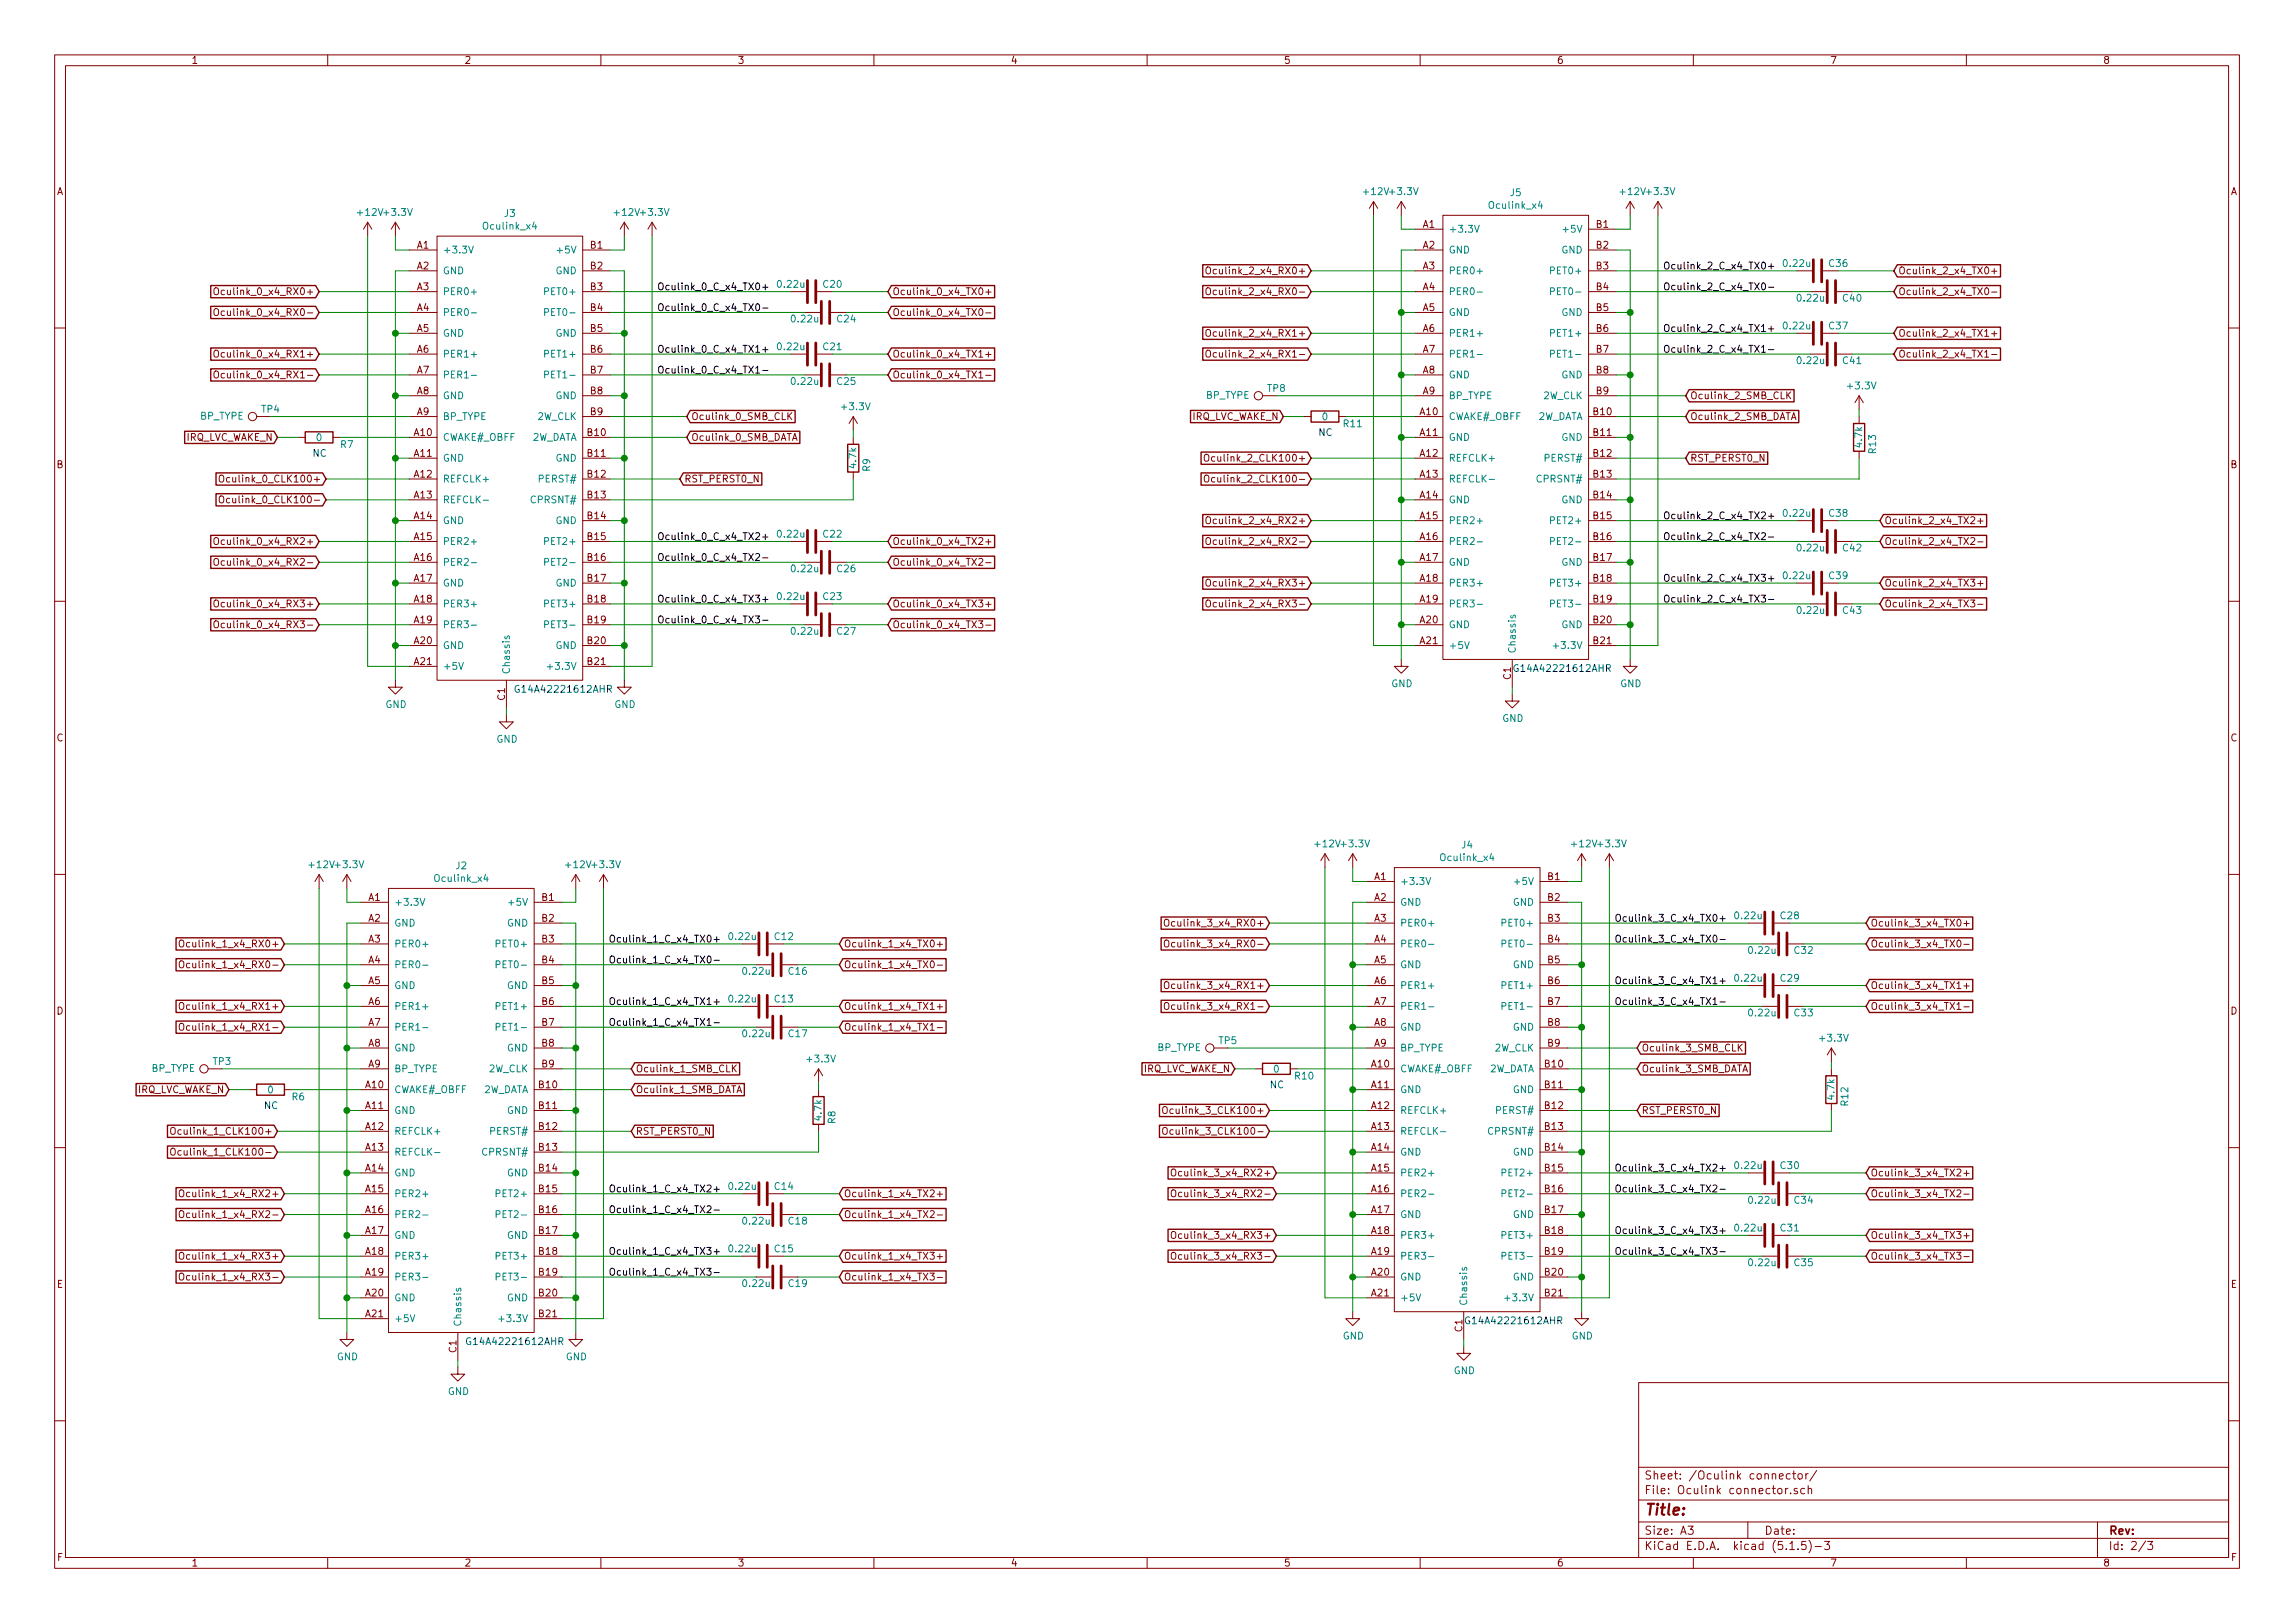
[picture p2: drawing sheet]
<svg xmlns="http://www.w3.org/2000/svg" width="420mm" height="297mm" viewBox="0 0 420 297" stroke-linecap="round" stroke-linejoin="round" font-family="sans-serif">
<defs><g id="words">
<text font-size="2.8" fill="#840000" x="301" y="277.3">Title:</text>
<g font-size="2.1" fill="#840000">
<text x="301" y="273.5">File: Oculink connector.sch</text>
<text x="301" y="270.8">Sheet: /Oculink connector/</text>
<text x="301" y="280.9">Size: A3</text>
<text x="323" y="280.9">Date:</text>
<text x="386" y="280.9">Rev:</text>
<text x="301" y="283.7">KiCad E.D.A. kicad (5.1.5)-3</text>
<text x="386" y="283.7">Id: 2/3</text>
</g>
<g font-size="1.8" fill="#840000">
<text x="35" y="11.7">1</text>
<text x="85" y="11.7">2</text>
<text x="135" y="11.7">3</text>
<text x="185" y="11.7">4</text>
<text x="235" y="11.7">5</text>
<text x="285" y="11.7">6</text>
<text x="335" y="11.7">7</text>
<text x="385" y="11.7">8</text>
<text x="10.4" y="35.7">A</text>
<text x="408.4" y="35.7">A</text>
<text x="260.5" y="41.7">A1</text>
<text x="292.3" y="41.7">B1</text>
<text x="76.4" y="45.5">A1</text>
<text x="108.1" y="45.5">B1</text>
<text x="260.5" y="45.5">A2</text>
<text x="292.3" y="45.5">B2</text>
<text x="76.4" y="49.3">A2</text>
<text x="76.4" y="53.1">A3</text>
<text x="108.1" y="49.3">B2</text>
<text x="108.1" y="53.1">B3</text>
<text x="222.4" y="50.2">Oculink_2_x4_RX0+</text>
<text x="260.5" y="49.3">A3</text>
<text x="260.5" y="53.1">A4</text>
<text x="292.3" y="49.3">B3</text>
<text x="292.3" y="53.1">B4</text>
<text x="347.5" y="50.2">Oculink_2_x4_TX0+</text>
<text x="40.8" y="54">Oculink_0_x4_RX0+</text>
<text x="41.2" y="57.8">Oculink_0_x4_RX0-</text>
<text x="76.4" y="56.9">A4</text>
<text x="108.1" y="56.9">B4</text>
<text x="163.3" y="54">Oculink_0_x4_TX0+</text>
<text x="163.3" y="57.8">Oculink_0_x4_TX0-</text>
<text x="222.8" y="54">Oculink_2_x4_RX0-</text>
<text x="260.5" y="56.9">A5</text>
<text x="292.3" y="56.9">B5</text>
<text x="347.5" y="54">Oculink_2_x4_TX0-</text>
<text x="40.8" y="65.4">Oculink_0_x4_RX1+</text>
<text x="76.4" y="60.7">A5</text>
<text x="76.4" y="64.6">A6</text>
<text x="108.1" y="60.7">B5</text>
<text x="108.1" y="64.6">B6</text>
<text x="163.3" y="65.4">Oculink_0_x4_TX1+</text>
<text x="222.4" y="61.6">Oculink_2_x4_RX1+</text>
<text x="222.8" y="65.4">Oculink_2_x4_RX1-</text>
<text x="260.5" y="60.7">A6</text>
<text x="260.5" y="64.6">A7</text>
<text x="292.3" y="60.7">B6</text>
<text x="292.3" y="64.6">B7</text>
<text x="347.5" y="61.6">Oculink_2_x4_TX1+</text>
<text x="347.5" y="65.4">Oculink_2_x4_TX1-</text>
<text x="41.2" y="69.3">Oculink_0_x4_RX1-</text>
<text x="76.4" y="68.4">A7</text>
<text x="108.1" y="68.4">B7</text>
<text x="163.3" y="69.3">Oculink_0_x4_TX1-</text>
<text x="260.5" y="68.4">A8</text>
<text x="292.3" y="68.4">B8</text>
<text x="76.4" y="72.2">A8</text>
<text x="76.4" y="76">A9</text>
<text x="108.1" y="72.2">B8</text>
<text x="108.1" y="76">B9</text>
<text x="126.5" y="76.9">Oculink_0_SMB_CLK</text>
<text x="217.9" y="76.9">IRQ_LVC_WAKE_N</text>
<text x="260" y="76">A10</text>
<text x="260.5" y="72.2">A9</text>
<text x="291.7" y="76">B10</text>
<text x="292.3" y="72.2">B9</text>
<text x="309.4" y="76.9">Oculink_2_SMB_DATA</text>
<text x="309.4" y="73.1">Oculink_2_SMB_CLK</text>
<text x="33.7" y="80.7">IRQ_LVC_WAKE_N</text>
<text x="75.8" y="79.8">A10</text>
<text x="75.8" y="83.6">A11</text>
<text x="107.6" y="79.8">B10</text>
<text x="107.6" y="83.6">B11</text>
<text x="126.5" y="80.7">Oculink_0_SMB_DATA</text>
<text x="260" y="79.8">A11</text>
<text x="260" y="83.6">A12</text>
<text x="291.7" y="79.8">B11</text>
<text x="291.7" y="83.6">B12</text>
<text x="10.4" y="85.7">B</text>
<text x="41.8" y="88.3">Oculink_0_CLK100+</text>
<text x="75.8" y="87.4">A12</text>
<text x="107.6" y="87.4">B12</text>
<text x="125.2" y="88.3">RST_PERST0_N</text>
<text x="222.2" y="84.5">Oculink_2_CLK100+</text>
<text x="222.6" y="88.3">Oculink_2_CLK100-</text>
<text x="260" y="87.4">A13</text>
<text x="291.7" y="87.4">B13</text>
<text x="309.4" y="84.5">RST_PERST0_N</text>
<text x="408.4" y="85.7">B</text>
<text x="42.3" y="92.1">Oculink_0_CLK100-</text>
<text x="75.8" y="91.2">A13</text>
<text x="75.8" y="95">A14</text>
<text x="107.6" y="91.2">B13</text>
<text x="107.6" y="95">B14</text>
<text x="222.4" y="95.9">Oculink_2_x4_RX2+</text>
<text x="260" y="91.2">A14</text>
<text x="260" y="95">A15</text>
<text x="291.7" y="91.2">B14</text>
<text x="291.7" y="95">B15</text>
<text x="345" y="95.9">Oculink_2_x4_TX2+</text>
<text x="40.8" y="99.7">Oculink_0_x4_RX2+</text>
<text x="75.8" y="98.8">A15</text>
<text x="107.6" y="98.8">B15</text>
<text x="163.3" y="99.7">Oculink_0_x4_TX2+</text>
<text x="222.8" y="99.7">Oculink_2_x4_RX2-</text>
<text x="260" y="98.8">A16</text>
<text x="291.7" y="98.8">B16</text>
<text x="345" y="99.7">Oculink_2_x4_TX2-</text>
<text x="41.2" y="103.5">Oculink_0_x4_RX2-</text>
<text x="75.8" y="102.7">A16</text>
<text x="75.8" y="106.5">A17</text>
<text x="107.6" y="102.7">B16</text>
<text x="107.6" y="106.5">B17</text>
<text x="163.3" y="103.5">Oculink_0_x4_TX2-</text>
<text x="222.4" y="107.4">Oculink_2_x4_RX3+</text>
<text x="260" y="102.7">A17</text>
<text x="260" y="106.5">A18</text>
<text x="291.7" y="102.7">B17</text>
<text x="291.7" y="106.5">B18</text>
<text x="345" y="107.4">Oculink_2_x4_TX3+</text>
<text x="40.8" y="111.2">Oculink_0_x4_RX3+</text>
<text x="75.8" y="110.3">A18</text>
<text x="107.6" y="110.3">B18</text>
<text x="163.3" y="111.2">Oculink_0_x4_TX3+</text>
<text x="222.8" y="111.2">Oculink_2_x4_RX3-</text>
<text x="260" y="110.3">A19</text>
<text x="291.7" y="110.3">B19</text>
<text x="345" y="111.2">Oculink_2_x4_TX3-</text>
<text x="41.2" y="115">Oculink_0_x4_RX3-</text>
<text x="75.8" y="114.1">A19</text>
<text x="75.8" y="117.9">A20</text>
<text x="107.6" y="114.1">B19</text>
<text x="107.6" y="117.9">B20</text>
<text x="163.3" y="115">Oculink_0_x4_TX3-</text>
<text x="260" y="114.1">A20</text>
<text x="260" y="117.9">A21</text>
<text x="291.7" y="114.1">B20</text>
<text x="291.7" y="117.9">B21</text>
<text x="75.8" y="121.7">A21</text>
<text x="107.6" y="121.7">B21</text>
<text x="276.6" y="124.3" transform="rotate(-90 276.6 124.3)">C1</text>
<text x="92.5" y="128.2" transform="rotate(-90 92.5 128.2)">C1</text>
<text x="10.4" y="135.7">C</text>
<text x="408.4" y="135.7">C</text>
<text x="251.6" y="161.1">A1</text>
<text x="283.4" y="161.1">B1</text>
<text x="67.5" y="164.9">A1</text>
<text x="99.2" y="164.9">B1</text>
<text x="251.6" y="164.9">A2</text>
<text x="283.4" y="164.9">B2</text>
<text x="34.4" y="173.4">Oculink_1_x4_RX0+</text>
<text x="67.5" y="168.7">A2</text>
<text x="67.5" y="172.5">A3</text>
<text x="99.2" y="168.7">B2</text>
<text x="99.2" y="172.5">B3</text>
<text x="154.5" y="173.4">Oculink_1_x4_TX0+</text>
<text x="214.8" y="169.6">Oculink_3_x4_RX0+</text>
<text x="215.2" y="173.4">Oculink_3_x4_RX0-</text>
<text x="251.6" y="168.7">A3</text>
<text x="251.6" y="172.5">A4</text>
<text x="283.4" y="168.7">B3</text>
<text x="283.4" y="172.5">B4</text>
<text x="342.4" y="173.4">Oculink_3_x4_TX0-</text>
<text x="342.4" y="169.6">Oculink_3_x4_TX0+</text>
<text x="34.9" y="177.2">Oculink_1_x4_RX0-</text>
<text x="67.5" y="176.3">A4</text>
<text x="99.2" y="176.3">B4</text>
<text x="154.5" y="177.2">Oculink_1_x4_TX0-</text>
<text x="251.6" y="176.3">A5</text>
<text x="283.4" y="176.3">B5</text>
<text x="10.4" y="185.7">D</text>
<text x="34.4" y="184.8">Oculink_1_x4_RX1+</text>
<text x="67.5" y="180.1">A5</text>
<text x="67.5" y="183.9">A6</text>
<text x="99.2" y="180.1">B5</text>
<text x="99.2" y="183.9">B6</text>
<text x="154.5" y="184.8">Oculink_1_x4_TX1+</text>
<text x="214.8" y="181">Oculink_3_x4_RX1+</text>
<text x="215.2" y="184.8">Oculink_3_x4_RX1-</text>
<text x="251.6" y="180.1">A6</text>
<text x="251.6" y="183.9">A7</text>
<text x="283.4" y="180.1">B6</text>
<text x="283.4" y="183.9">B7</text>
<text x="342.4" y="184.8">Oculink_3_x4_TX1-</text>
<text x="342.4" y="181">Oculink_3_x4_TX1+</text>
<text x="408.4" y="185.7">D</text>
<text x="34.9" y="188.6">Oculink_1_x4_RX1-</text>
<text x="67.5" y="187.7">A7</text>
<text x="67.5" y="191.6">A8</text>
<text x="99.2" y="187.7">B7</text>
<text x="99.2" y="191.6">B8</text>
<text x="154.5" y="188.6">Oculink_1_x4_TX1-</text>
<text x="251.6" y="187.7">A8</text>
<text x="251.6" y="191.6">A9</text>
<text x="283.4" y="187.7">B8</text>
<text x="283.4" y="191.6">B9</text>
<text x="67.5" y="195.4">A9</text>
<text x="99.2" y="195.4">B9</text>
<text x="116.4" y="196.3">Oculink_1_SMB_CLK</text>
<text x="209" y="196.3">IRQ_LVC_WAKE_N</text>
<text x="251.1" y="195.4">A10</text>
<text x="282.9" y="195.4">B10</text>
<text x="300.5" y="192.4">Oculink_3_SMB_CLK</text>
<text x="300.5" y="196.3">Oculink_3_SMB_DATA</text>
<text x="24.8" y="200.1">IRQ_LVC_WAKE_N</text>
<text x="67" y="199.2">A10</text>
<text x="67" y="203">A11</text>
<text x="98.7" y="199.2">B10</text>
<text x="98.7" y="203">B11</text>
<text x="116.4" y="200.1">Oculink_1_SMB_DATA</text>
<text x="214.6" y="203.9">Oculink_3_CLK100+</text>
<text x="251.1" y="199.2">A11</text>
<text x="251.1" y="203">A12</text>
<text x="282.9" y="199.2">B11</text>
<text x="282.9" y="203">B12</text>
<text x="300.5" y="203.9">RST_PERST0_N</text>
<text x="32.9" y="207.7">Oculink_1_CLK100+</text>
<text x="67" y="206.8">A12</text>
<text x="98.7" y="206.8">B12</text>
<text x="116.4" y="207.7">RST_PERST0_N</text>
<text x="215" y="207.7">Oculink_3_CLK100-</text>
<text x="251.1" y="206.8">A13</text>
<text x="282.9" y="206.8">B13</text>
<text x="33.4" y="211.5">Oculink_1_CLK100-</text>
<text x="67" y="210.6">A13</text>
<text x="67" y="214.4">A14</text>
<text x="98.7" y="210.6">B13</text>
<text x="98.7" y="214.4">B14</text>
<text x="216" y="215.3">Oculink_3_x4_RX2+</text>
<text x="251.1" y="210.6">A14</text>
<text x="251.1" y="214.4">A15</text>
<text x="282.9" y="210.6">B14</text>
<text x="282.9" y="214.4">B15</text>
<text x="342.4" y="215.3">Oculink_3_x4_TX2+</text>
<text x="34.4" y="219.1">Oculink_1_x4_RX2+</text>
<text x="67" y="218.2">A15</text>
<text x="98.7" y="218.2">B15</text>
<text x="154.5" y="219.1">Oculink_1_x4_TX2+</text>
<text x="216.5" y="219.1">Oculink_3_x4_RX2-</text>
<text x="251.1" y="218.2">A16</text>
<text x="282.9" y="218.2">B16</text>
<text x="342.4" y="219.1">Oculink_3_x4_TX2-</text>
<text x="34.9" y="222.9">Oculink_1_x4_RX2-</text>
<text x="67" y="222">A16</text>
<text x="67" y="225.8">A17</text>
<text x="98.7" y="222">B16</text>
<text x="98.7" y="225.8">B17</text>
<text x="154.5" y="222.9">Oculink_1_x4_TX2-</text>
<text x="216" y="226.7">Oculink_3_x4_RX3+</text>
<text x="251.1" y="222">A17</text>
<text x="251.1" y="225.8">A18</text>
<text x="282.9" y="222">B17</text>
<text x="282.9" y="225.8">B18</text>
<text x="342.4" y="226.7">Oculink_3_x4_TX3+</text>
<text x="34.4" y="230.5">Oculink_1_x4_RX3+</text>
<text x="67" y="229.7">A18</text>
<text x="67" y="233.5">A19</text>
<text x="98.7" y="229.7">B18</text>
<text x="98.7" y="233.5">B19</text>
<text x="154.5" y="230.5">Oculink_1_x4_TX3+</text>
<text x="216.5" y="230.5">Oculink_3_x4_RX3-</text>
<text x="251.1" y="229.7">A19</text>
<text x="251.1" y="233.5">A20</text>
<text x="282.9" y="229.7">B19</text>
<text x="282.9" y="233.5">B20</text>
<text x="342.4" y="230.5">Oculink_3_x4_TX3-</text>
<text x="10.4" y="235.7">E</text>
<text x="34.9" y="234.4">Oculink_1_x4_RX3-</text>
<text x="67" y="237.3">A20</text>
<text x="98.7" y="237.3">B20</text>
<text x="154.5" y="234.4">Oculink_1_x4_TX3-</text>
<text x="251.1" y="237.3">A21</text>
<text x="282.9" y="237.3">B21</text>
<text x="408.4" y="235.7">E</text>
<text x="67" y="241.1">A21</text>
<text x="98.7" y="241.1">B21</text>
<text x="267.7" y="243.7" transform="rotate(-90 267.7 243.7)">C1</text>
<text x="83.6" y="247.5" transform="rotate(-90 83.6 247.5)">C1</text>
<text x="10.5" y="285.7">F</text>
<text x="35" y="286.7">1</text>
<text x="85" y="286.7">2</text>
<text x="135" y="286.7">3</text>
<text x="185" y="286.7">4</text>
<text x="235" y="286.7">5</text>
<text x="285" y="286.7">6</text>
<text x="335" y="286.7">7</text>
<text x="385" y="286.7">8</text>
<text x="408.5" y="285.7">F</text>
</g>
<g font-size="1.8" fill="#008484">
<text x="249.8" y="35.7">+12V +3.3V</text>
<text x="276.5" y="35.9">J5</text>
<text x="296.7" y="35.7">+12V +3.3V</text>
<text x="65.6" y="39.5">+12V +3.3V</text>
<text x="92.4" y="39.7">J3</text>
<text x="112.6" y="39.5">+12V +3.3V</text>
<text x="272.8" y="38.2">Oculink_x4</text>
<text x="81" y="46.4">+3.3V</text>
<text x="88.6" y="42">Oculink_x4</text>
<text x="102.5" y="46.4">+5V</text>
<text x="265.2" y="42.6">+3.3V</text>
<text x="265.2" y="46.4">GND</text>
<text x="285.9" y="46.4">GND</text>
<text x="286.6" y="42.6">+5V</text>
<text x="81" y="50.2">GND</text>
<text x="101.7" y="50.2">GND</text>
<text x="142.5" y="52.7">0.22u</text>
<text x="150.8" y="52.7">C20</text>
<text x="265.2" y="50.2">PER0+</text>
<text x="284.4" y="50.2">PET0+</text>
<text x="326.7" y="48.9">0.22u</text>
<text x="334.9" y="48.9">C36</text>
<text x="81" y="54">PER0+</text>
<text x="81" y="57.8">PER0-</text>
<text x="100.2" y="54">PET0+</text>
<text x="100.7" y="57.8">PET0-</text>
<text x="145.1" y="59">0.22u</text>
<text x="153.3" y="59">C24</text>
<text x="265.2" y="54">PER0-</text>
<text x="265.2" y="57.8">GND</text>
<text x="284.8" y="54">PET0-</text>
<text x="285.9" y="57.8">GND</text>
<text x="329.2" y="55.2">0.22u</text>
<text x="337.5" y="55.2">C40</text>
<text x="81" y="61.6">GND</text>
<text x="81" y="65.4">PER1+</text>
<text x="100.2" y="65.4">PET1+</text>
<text x="101.7" y="61.6">GND</text>
<text x="142.5" y="64.1">0.22u</text>
<text x="150.8" y="64.1">C21</text>
<text x="265.2" y="61.6">PER1+</text>
<text x="265.2" y="65.4">PER1-</text>
<text x="284.4" y="61.6">PET1+</text>
<text x="284.8" y="65.4">PET1-</text>
<text x="326.7" y="60.3">0.22u</text>
<text x="334.9" y="60.3">C37</text>
<text x="81" y="69.3">PER1-</text>
<text x="100.7" y="69.3">PET1-</text>
<text x="145.1" y="70.4">0.22u</text>
<text x="153.3" y="70.4">C25</text>
<text x="232.1" y="71.7">TP8</text>
<text x="265.2" y="69.3">GND</text>
<text x="285.9" y="69.3">GND</text>
<text x="329.2" y="66.6">0.22u</text>
<text x="337.5" y="66.6">C41</text>
<text x="338.4" y="71.3">+3.3V</text>
<text x="36.6" y="76.8">BP_TYPE</text>
<text x="47.9" y="75.5">TP4</text>
<text x="81" y="73.1">GND</text>
<text x="81" y="76.9">BP_TYPE</text>
<text x="98.4" y="76.9">2W_CLK</text>
<text x="101.7" y="73.1">GND</text>
<text x="154.3" y="75.1">+3.3V</text>
<text x="220.8" y="73">BP_TYPE</text>
<text x="242.1" y="76.9">0</text>
<text x="265.2" y="76.9">CWAKE#_OBFF</text>
<text x="265.2" y="73.1">BP_TYPE</text>
<text x="281.3" y="76.9">2W_DATA</text>
<text x="282.5" y="73.1">2W_CLK</text>
<text x="57.9" y="80.7">0</text>
<text x="62.4" y="82">R7</text>
<text x="81" y="80.7">CWAKE#_OBFF</text>
<text x="97.1" y="80.7">2W_DATA</text>
<text x="246" y="78.2">R11</text>
<text x="265.2" y="80.7">GND</text>
<text x="285.9" y="80.7">GND</text>
<text x="340.9" y="81.8" transform="rotate(-90 340.9 81.8)">4.7k</text>
<text x="343.5" y="82.9" transform="rotate(-90 343.5 82.9)">R13</text>
<text x="81" y="84.5">GND</text>
<text x="81" y="88.3">REFCLK+</text>
<text x="98.8" y="88.3">PERST#</text>
<text x="101.7" y="84.5">GND</text>
<text x="156.8" y="85.6" transform="rotate(-90 156.8 85.6)">4.7k</text>
<text x="159.3" y="86.2" transform="rotate(-90 159.3 86.2)">R9</text>
<text x="265.2" y="84.5">REFCLK+</text>
<text x="265.2" y="88.3">REFCLK-</text>
<text x="281.6" y="88.3">CPRSNT#</text>
<text x="282.9" y="84.5">PERST#</text>
<text x="81" y="92.1">REFCLK-</text>
<text x="81" y="95.9">GND</text>
<text x="97.4" y="92.1">CPRSNT#</text>
<text x="101.7" y="95.9">GND</text>
<text x="265.2" y="92.1">GND</text>
<text x="265.2" y="95.9">PER2+</text>
<text x="284.4" y="95.9">PET2+</text>
<text x="285.9" y="92.1">GND</text>
<text x="326.7" y="94.6">0.22u</text>
<text x="334.9" y="94.6">C38</text>
<text x="81" y="99.7">PER2+</text>
<text x="100.2" y="99.7">PET2+</text>
<text x="142.5" y="98.4">0.22u</text>
<text x="150.8" y="98.4">C22</text>
<text x="265.2" y="99.7">PER2-</text>
<text x="284.8" y="99.7">PET2-</text>
<text x="329.2" y="100.9">0.22u</text>
<text x="337.5" y="100.9">C42</text>
<text x="81" y="103.5">PER2-</text>
<text x="81" y="107.4">GND</text>
<text x="100.7" y="103.5">PET2-</text>
<text x="101.7" y="107.4">GND</text>
<text x="145.1" y="104.7">0.22u</text>
<text x="153.3" y="104.7">C26</text>
<text x="265.2" y="103.5">GND</text>
<text x="265.2" y="107.4">PER3+</text>
<text x="284.4" y="107.4">PET3+</text>
<text x="285.9" y="103.5">GND</text>
<text x="326.7" y="106">0.22u</text>
<text x="334.9" y="106">C39</text>
<text x="81" y="111.2">PER3+</text>
<text x="100.2" y="111.2">PET3+</text>
<text x="142.5" y="109.8">0.22u</text>
<text x="150.8" y="109.8">C23</text>
<text x="265.2" y="111.2">PER3-</text>
<text x="284.8" y="111.2">PET3-</text>
<text x="329.2" y="112.4">0.22u</text>
<text x="337.5" y="112.4">C43</text>
<text x="81" y="115">PER3-</text>
<text x="81" y="118.8">GND</text>
<text x="100.7" y="115">PET3-</text>
<text x="101.7" y="118.8">GND</text>
<text x="145.1" y="116.2">0.22u</text>
<text x="153.3" y="116.2">C27</text>
<text x="265.2" y="115">GND</text>
<text x="265.2" y="118.8">+5V</text>
<text x="277.5" y="119.7" transform="rotate(-90 277.5 119.7)">Chassis</text>
<text x="285.1" y="118.8">+3.3V</text>
<text x="285.9" y="115">GND</text>
<text x="81" y="122.6">+5V</text>
<text x="93.3" y="123.5" transform="rotate(-90 93.3 123.5)">Chassis</text>
<text x="101" y="122.6">+3.3V</text>
<text x="254.7" y="125.8">GND</text>
<text x="296.6" y="125.8">GND</text>
<text x="70.6" y="129.6">GND</text>
<text x="112.5" y="129.6">GND</text>
<text x="90.9" y="135.9">GND</text>
<text x="275" y="132.1">GND</text>
<text x="240.9" y="155.1">+12V +3.3V</text>
<text x="267.6" y="155.3">J4</text>
<text x="287.9" y="155.1">+12V +3.3V</text>
<text x="56.7" y="158.9">+12V +3.3V</text>
<text x="79.7" y="161.4">Oculink_x4</text>
<text x="83.5" y="159.1">J2</text>
<text x="103.7" y="158.9">+12V +3.3V</text>
<text x="256.3" y="162">+3.3V</text>
<text x="263.9" y="157.6">Oculink_x4</text>
<text x="277.7" y="162">+5V</text>
<text x="72.1" y="165.8">+3.3V</text>
<text x="93.6" y="165.8">+5V</text>
<text x="256.3" y="165.8">GND</text>
<text x="277" y="165.8">GND</text>
<text x="72.1" y="169.6">GND</text>
<text x="72.1" y="173.4">PER0+</text>
<text x="91.3" y="173.4">PET0+</text>
<text x="92.8" y="169.6">GND</text>
<text x="133.6" y="172">0.22u</text>
<text x="141.9" y="172">C12</text>
<text x="256.3" y="169.6">PER0+</text>
<text x="256.3" y="173.4">PER0-</text>
<text x="275.5" y="169.6">PET0+</text>
<text x="275.9" y="173.4">PET0-</text>
<text x="317.8" y="168.2">0.22u</text>
<text x="326" y="168.2">C28</text>
<text x="72.1" y="177.2">PER0-</text>
<text x="91.8" y="177.2">PET0-</text>
<text x="136.2" y="178.4">0.22u</text>
<text x="144.4" y="178.4">C16</text>
<text x="256.3" y="177.2">GND</text>
<text x="277" y="177.2">GND</text>
<text x="317.8" y="179.7">0.22u</text>
<text x="320.3" y="174.6">0.22u</text>
<text x="326" y="179.7">C29</text>
<text x="328.6" y="174.6">C32</text>
<text x="72.1" y="181">GND</text>
<text x="72.1" y="184.8">PER1+</text>
<text x="91.3" y="184.8">PET1+</text>
<text x="92.8" y="181">GND</text>
<text x="133.6" y="183.5">0.22u</text>
<text x="141.9" y="183.5">C13</text>
<text x="256.3" y="181">PER1+</text>
<text x="256.3" y="184.8">PER1-</text>
<text x="275.5" y="181">PET1+</text>
<text x="275.9" y="184.8">PET1-</text>
<text x="72.1" y="188.6">PER1-</text>
<text x="91.8" y="188.6">PET1-</text>
<text x="136.2" y="189.8">0.22u</text>
<text x="144.4" y="189.8">C17</text>
<text x="223.2" y="191.1">TP5</text>
<text x="256.3" y="188.6">GND</text>
<text x="277" y="188.6">GND</text>
<text x="320.3" y="186">0.22u</text>
<text x="328.6" y="186">C33</text>
<text x="333.3" y="190.6">+3.3V</text>
<text x="27.7" y="196.2">BP_TYPE</text>
<text x="39" y="194.9">TP3</text>
<text x="72.1" y="192.4">GND</text>
<text x="72.1" y="196.3">BP_TYPE</text>
<text x="89.5" y="196.3">2W_CLK</text>
<text x="92.8" y="192.4">GND</text>
<text x="147.9" y="194.4">+3.3V</text>
<text x="211.9" y="192.4">BP_TYPE</text>
<text x="233.2" y="196.3">0</text>
<text x="237.1" y="197.6">R10</text>
<text x="256.3" y="196.3">CWAKE#_OBFF</text>
<text x="256.3" y="192.4">BP_TYPE</text>
<text x="272.4" y="196.3">2W_DATA</text>
<text x="273.7" y="192.4">2W_CLK</text>
<text x="49" y="200.1">0</text>
<text x="53.5" y="201.4">R6</text>
<text x="72.1" y="200.1">CWAKE#_OBFF</text>
<text x="72.1" y="203.9">GND</text>
<text x="88.2" y="200.1">2W_DATA</text>
<text x="92.8" y="203.9">GND</text>
<text x="256.3" y="200.1">GND</text>
<text x="256.3" y="203.9">REFCLK+</text>
<text x="274" y="203.9">PERST#</text>
<text x="277" y="200.1">GND</text>
<text x="335.8" y="201.2" transform="rotate(-90 335.8 201.2)">4.7k</text>
<text x="338.4" y="202.3" transform="rotate(-90 338.4 202.3)">R12</text>
<text x="72.1" y="207.7">REFCLK+</text>
<text x="89.9" y="207.7">PERST#</text>
<text x="150.4" y="205" transform="rotate(-90 150.4 205)">4.7k</text>
<text x="153" y="205.6" transform="rotate(-90 153 205.6)">R8</text>
<text x="256.3" y="207.7">REFCLK-</text>
<text x="272.7" y="207.7">CPRSNT#</text>
<text x="72.1" y="211.5">REFCLK-</text>
<text x="72.1" y="215.3">GND</text>
<text x="88.5" y="211.5">CPRSNT#</text>
<text x="92.8" y="215.3">GND</text>
<text x="256.3" y="211.5">GND</text>
<text x="256.3" y="215.3">PER2+</text>
<text x="275.5" y="215.3">PET2+</text>
<text x="277" y="211.5">GND</text>
<text x="317.8" y="214">0.22u</text>
<text x="326" y="214">C30</text>
<text x="72.1" y="219.1">PER2+</text>
<text x="91.3" y="219.1">PET2+</text>
<text x="133.6" y="217.8">0.22u</text>
<text x="141.9" y="217.8">C14</text>
<text x="256.3" y="219.1">PER2-</text>
<text x="275.9" y="219.1">PET2-</text>
<text x="320.3" y="220.3">0.22u</text>
<text x="328.6" y="220.3">C34</text>
<text x="72.1" y="222.9">PER2-</text>
<text x="72.1" y="226.7">GND</text>
<text x="91.8" y="222.9">PET2-</text>
<text x="92.8" y="226.7">GND</text>
<text x="136.2" y="224.1">0.22u</text>
<text x="144.4" y="224.1">C18</text>
<text x="256.3" y="222.9">GND</text>
<text x="256.3" y="226.7">PER3+</text>
<text x="275.5" y="226.7">PET3+</text>
<text x="277" y="222.9">GND</text>
<text x="317.8" y="225.4">0.22u</text>
<text x="326" y="225.4">C31</text>
<text x="72.1" y="230.5">PER3+</text>
<text x="91.3" y="230.5">PET3+</text>
<text x="133.6" y="229.2">0.22u</text>
<text x="141.9" y="229.2">C15</text>
<text x="256.3" y="230.5">PER3-</text>
<text x="275.9" y="230.5">PET3-</text>
<text x="320.3" y="231.7">0.22u</text>
<text x="328.6" y="231.7">C35</text>
<text x="72.1" y="234.4">PER3-</text>
<text x="72.1" y="238.2">GND</text>
<text x="91.8" y="234.4">PET3-</text>
<text x="92.8" y="238.2">GND</text>
<text x="136.2" y="235.5">0.22u</text>
<text x="144.4" y="235.5">C19</text>
<text x="256.3" y="234.4">GND</text>
<text x="256.3" y="238.2">+5V</text>
<text x="268.6" y="239.1" transform="rotate(-90 268.6 239.1)">Chassis</text>
<text x="276.3" y="238.2">+3.3V</text>
<text x="277" y="234.4">GND</text>
<text x="72.1" y="242">+5V</text>
<text x="84.5" y="242.9" transform="rotate(-90 84.5 242.9)">Chassis</text>
<text x="92.1" y="242">+3.3V</text>
<text x="245.8" y="245.1">GND</text>
<text x="287.7" y="245.1">GND</text>
<text x="61.7" y="249">GND</text>
<text x="103.6" y="249">GND</text>
<text x="266.1" y="251.5">GND</text>
<text x="82" y="255.3">GND</text>
</g>
<g font-size="1.8">
<text x="122" y="53.1">Oculink_0_C_x4_TX0+</text>
<text x="306.2" y="49.3">Oculink_2_C_x4_TX0+</text>
<text x="306.6" y="53.1">Oculink_2_C_x4_TX0-</text>
<text x="122.5" y="56.9">Oculink_0_C_x4_TX0-</text>
<text x="122" y="64.6">Oculink_0_C_x4_TX1+</text>
<text x="306.2" y="60.7">Oculink_2_C_x4_TX1+</text>
<text x="306.6" y="64.6">Oculink_2_C_x4_TX1-</text>
<text x="122.5" y="68.4">Oculink_0_C_x4_TX1-</text>
<text x="306.2" y="95">Oculink_2_C_x4_TX2+</text>
<text x="122" y="98.8">Oculink_0_C_x4_TX2+</text>
<text x="306.6" y="98.8">Oculink_2_C_x4_TX2-</text>
<text x="122.5" y="102.7">Oculink_0_C_x4_TX2-</text>
<text x="306.2" y="106.5">Oculink_2_C_x4_TX3+</text>
<text x="122" y="110.3">Oculink_0_C_x4_TX3+</text>
<text x="306.6" y="110.3">Oculink_2_C_x4_TX3-</text>
<text x="122.5" y="114.1">Oculink_0_C_x4_TX3-</text>
<text x="113.2" y="172.5">Oculink_1_C_x4_TX0+</text>
<text x="297.3" y="168.7">Oculink_3_C_x4_TX0+</text>
<text x="297.7" y="172.5">Oculink_3_C_x4_TX0-</text>
<text x="113.6" y="176.3">Oculink_1_C_x4_TX0-</text>
<text x="113.2" y="183.9">Oculink_1_C_x4_TX1+</text>
<text x="297.3" y="180.1">Oculink_3_C_x4_TX1+</text>
<text x="297.7" y="183.9">Oculink_3_C_x4_TX1-</text>
<text x="113.6" y="187.7">Oculink_1_C_x4_TX1-</text>
<text x="297.3" y="214.4">Oculink_3_C_x4_TX2+</text>
<text x="113.2" y="218.2">Oculink_1_C_x4_TX2+</text>
<text x="297.7" y="218.2">Oculink_3_C_x4_TX2-</text>
<text x="113.6" y="222">Oculink_1_C_x4_TX2-</text>
<text x="297.3" y="225.8">Oculink_3_C_x4_TX3+</text>
<text x="113.2" y="229.7">Oculink_1_C_x4_TX3+</text>
<text x="113.6" y="233.5">Oculink_1_C_x4_TX3-</text>
<text x="297.7" y="229.7">Oculink_3_C_x4_TX3-</text>
</g>
<g font-size="1.8" fill="#0000c2">
<text x="57.1" y="83.6">NC</text>
<text x="241.3" y="79.8">NC</text>
<text x="276.9" y="123">G14A42221612AHR</text>
<text x="94" y="126.8">G14A42221612AHR</text>
<text x="48.3" y="203">NC</text>
<text x="232.4" y="199.2">NC</text>
<text x="268" y="242.4">G14A42221612AHR</text>
<text x="85.1" y="246.2">G14A42221612AHR</text>
</g>
</g></defs>
<g fill="none" stroke="#840000" stroke-width=".18">
<path d="M10 10h400v277h-400zM12 12h396v273.1h-396zM60 10v2M110 10v2M160 10v2M210 10v2M260 10v2M310 10v2M360 10v2M251.5 36.9l-.8 1.2M251.5 36.9v2.5M251.5 36.9l.7 1.2"/>
<path d="M256.5 36.9l-.7 1.2M256.5 36.9v2.5M256.5 36.9l.8 1.2M264.2 39.4h26.6v81.3h-26.6zM298.4 36.9l-.7 1.2M298.4 36.9v2.5M298.4 36.9l.8 1.2M303.5 36.9l-.7 1.2M303.5 36.9v2.5M303.5 36.9l.8 1.2M39.2 52.8l.3-.1a.44 .44 0 0 1 .5 .4v.7l-.3 .1h-.4a1.07 1.07 0 0 1-.1-1.1zM39.2 56.7l.3-.2a.44 .44 0 0 1 .5 .4v.7l-.3 .1h-.4a1.07 1.07 0 0 1-.1-1z"/>
<path d="M41.1 57l-.4-.1-.2 .2 .1 .6h.5M67.3 40.7l-.8 1.2M67.3 40.7v2.5M67.3 40.7l.8 1.2M72.4 40.7l-.8 1.2M72.4 40.7v2.5M72.4 40.7l.8 1.2M74.9 45.8h5.1M74.9 49.6h5.1M74.9 53.4h5.1M74.9 57.2h5.1M80 43.2h26.7v81.3h-26.7z"/>
<path d="M106.7 45.8h5.1M106.7 49.6h5.1M106.7 53.4h5.1M106.7 57.2h5.1M114.3 40.7l-.8 1.2M114.3 40.7v2.5M114.3 40.7l.8 1.2M119.4 40.7l-.8 1.2M119.4 40.7v2.5M119.4 40.7l.7 1.2M144.8 53.4h2.8M147.3 57.2h2.8"/>
<path d="M149.6 53.4h2.8M152.1 57.2h2.8M179.4 52.7h.1a.67 .67 0 0 1 .5 .6 .67 .67 0 0 1-.5 .6 .83 .83 0 0 1-.1-1.2zM179.4 56.6l.1-.1a.67 .67 0 0 1 .5 .6 .67 .67 0 0 1-.5 .6 .83 .83 0 0 1-.1-1.1zM180.5 53.5h.9M180.5 57.3h.9M180.9 53v.9M220.8 49l.3-.1a.44 .44 0 0 1 .5 .4v.6l-.3 .2h-.3a1.07 1.07 0 0 1-.2-1.1zM220.8 52.8l.3-.1a.44 .44 0 0 1 .5 .4v.7l-.3 .1h-.3a1.07 1.07 0 0 1-.2-1.1zM222.7 53.1h-.3l-.3 .2 .1 .6h.5M259.1 41.9h5.1M259.1 45.8h5.1"/>
<path d="M259.1 49.6h5.1M259.1 53.4h5.1M259.1 57.2h5.1M290.8 41.9h5.1M290.8 45.8h5.1M290.8 49.6h5.1M290.8 53.4h5.1M290.8 57.2h5.1M328.9 49.6h2.8M331.5 53.4h2.8M333.8 49.6h2.7M336.3 53.4h2.8"/>
<path d="M363.5 49l.2-.1a.67 .67 0 0 1 .4 .6 .67 .67 0 0 1-.4 .6l-.3-.2-.1-.3zM363.5 52.8l.2-.1a.67 .67 0 0 1 .4 .6 .67 .67 0 0 1-.4 .6l-.3-.2-.1-.2zM364.6 49.6h1M364.6 53.5h1M365.1 49.2v.9M10 60h2M39.2 64.3l.3-.2a.44 .44 0 0 1 .5 .4v.7l-.3 .2-.4-.1a1.07 1.07 0 0 1-.1-1zM39.2 68.1l.3-.2a.44 .44 0 0 1 .5 .4v.7l-.3 .2-.4-.1a1.07 1.07 0 0 1-.1-1zM41.1 68.4l-.4-.1-.2 .3 .1 .5h.5M47 76.2h2.5M74.9 72.4h5.1M74.9 76.2h5.1"/>
<path d="M74.9 64.8h5.1M74.9 61h5.1M74.9 68.6h5.1M106.7 72.4h5.1M106.7 76.2h5.1M106.7 64.8h5.1M106.7 61h5.1M106.7 68.6h5.1M144.2 75.5v1.3M144.4 76.1l.6 .7M144.8 64.8h2.8M145 75.5l-.8 .8"/>
<path d="M147.3 68.6h2.8M149.6 64.8h2.8M152.1 68.6h2.8M156.2 76.2l-.8 1.3M156.2 76.2v2.6M156.2 76.2l.8 1.3M179.2 68.3l.4-.4v1.3M179.2 65.4h.7M179.2 69.2h.7M180.5 64.9h.9M180.5 68.7h.9M180.9 64.4v1"/>
<path d="M220.8 60.5l.3-.2a.44 .44 0 0 1 .5 .4v.7l-.3 .2-.3-.1a1.07 1.07 0 0 1-.2-1zM220.8 64.3l.3-.2a.44 .44 0 0 1 .5 .4v.7l-.3 .2-.3-.1a1.07 1.07 0 0 1-.2-1zM222.7 64.6l-.3-.1-.3 .3 .1 .5h.5M231.1 72.4h2.6M238.8 76.2h1.2M245.1 76.2h1.3M259.1 72.4h5.1M259.1 76.2h5.1M259.1 64.8h5.1M259.1 61h5.1M259.1 68.6h5.1M290.8 72.4h5.1"/>
<path d="M290.8 76.2h5.1M290.8 64.8h5.1M290.8 61h5.1M290.8 68.6h5.1M327.1 71.7v1.3M327.3 72.3l.5 .7M327.8 71.7l-.7 .8M328 76.8l.4-1.3 .4 1.3M328.1 76.4h.6M328.9 61h2.8M331.5 64.8h2.8M333.8 61h2.7"/>
<path d="M336.3 64.8h2.8M340.4 72.4v2.6M340.4 76.2v1.3M340.4 72.4l-.8 1.3M340.4 72.4l.7 1.3M363.3 64.5l.4-.4v1.3M363.3 61.6h.8M363.3 65.4h.8M364.6 61.1h1M364.6 64.9h1M365.1 60.6v1M408 60h2"/>
<path d="M39.2 98.6l.3-.2a.44 .44 0 0 1 .5 .4v.7l-.3 .2-.4-.1a1.07 1.07 0 0 1-.1-1zM40.2 90.9l.2-.1a.44 .44 0 0 1 .6 .4l-.1 .7-.2 .1h-.4a1.07 1.07 0 0 1-.1-1.1zM40.2 87.1l.2-.1a.44 .44 0 0 1 .6 .4l-.1 .6-.2 .2h-.4a1.07 1.07 0 0 1-.1-1.1zM42.1 91.2h-.4l-.2 .2 .1 .6h.5M54.6 80h1.3M61 80h1.2M74.9 80h5.1M74.9 83.9h5.1M74.9 87.7h5.1M74.9 91.5h5.1M74.9 95.3h5.1M74.9 99.1h5.1"/>
<path d="M106.7 80h5.1M106.7 83.9h5.1M106.7 87.7h5.1M106.7 91.5h5.1M106.7 95.3h5.1M106.7 99.1h5.1M144.8 99.1h2.8M145.1 80.6l.4-1.3 .4 1.3M145.2 80.2h.6M149.6 99.1h2.8M156.2 80v1.3M156.2 86.4v1.3"/>
<path d="M179.2 98.5l.5-.1 .2 .3-.8 1h.8M180.5 99.2h.9M180.9 98.7v1M220.5 87.1l.3-.1a.44 .44 0 0 1 .5 .4v.6l-.3 .2h-.4a1.07 1.07 0 0 1-.1-1.1zM220.5 83.3l.3-.2a.44 .44 0 0 1 .5 .5v.6l-.3 .2h-.4a1.07 1.07 0 0 1-.1-1.1zM220.8 94.8l.3-.2a.44 .44 0 0 1 .5 .4v.7l-.3 .1h-.3a1.07 1.07 0 0 1-.2-1zM220.8 98.6l.3-.2a.44 .44 0 0 1 .5 .4v.7l-.3 .2-.3-.1a1.07 1.07 0 0 1-.2-1zM222.4 87.4h-.4l-.2 .2 .1 .6h.5M222.7 98.9l-.3-.1-.3 .2 .1 .6h.5M259.1 80h5.1M259.1 83.9h5.1M259.1 87.7h5.1"/>
<path d="M259.1 91.5h5.1M259.1 95.3h5.1M259.1 99.1h5.1M290.8 80h5.1M290.8 83.9h5.1M290.8 87.7h5.1M290.8 91.5h5.1M290.8 95.3h5.1M290.8 99.1h5.1M328.9 95.3h2.8M331.5 99.1h2.8M333.8 95.3h2.7"/>
<path d="M336.3 99.1h2.8M340.4 82.6v1.3M360.8 94.7l.5-.1 .2 .3-.7 .9h.7M360.8 98.5l.5-.1 .2 .3-.7 1h.7M362.1 99.2h.9M362.1 95.4h.9M362.6 94.9v.9M10 110h2M39.2 113.8l.3-.2a.44 .44 0 0 1 .5 .5v.6l-.3 .2-.4-.1a1.07 1.07 0 0 1-.1-1zM39.2 110l.3-.2a.44 .44 0 0 1 .5 .4v.7l-.3 .2-.4-.1a1.07 1.07 0 0 1-.1-1zM39.2 102.4l.3-.2a.44 .44 0 0 1 .5 .4v.7l-.3 .2-.4-.1a1.07 1.07 0 0 1-.1-1zM41.1 114.1h-.4l-.2 .2 .1 .5h.5"/>
<path d="M41.1 102.7l-.4-.1-.2 .3 .1 .5h.5M74.9 102.9h5.1M74.9 106.7h5.1M74.9 110.5h5.1M74.9 114.3h5.1M74.9 118.1h5.1M106.7 102.9h5.1M106.7 106.7h5.1M106.7 110.5h5.1M106.7 114.3h5.1M106.7 118.1h5.1M144.8 110.5h2.8"/>
<path d="M147.3 102.9h2.8M147.3 114.3h2.8M149.6 110.5h2.8M152.1 102.9h2.8M152.1 114.3h2.8M179.1 109.8h.8l-.4 .5 .4 .1v.5l-.2 .2-.6-.1M179.1 113.6h.8l-.4 .5 .4 .1v.5l-.2 .2-.6-.1M179.2 102.3l.5-.1 .2 .4-.8 .9h.8M180.5 103h.9M180.5 110.6h.9M180.5 114.4h.9M180.9 110.1v1"/>
<path d="M220.8 106.2l.3-.2a.44 .44 0 0 1 .5 .4v.7l-.3 .2-.3-.1a1.07 1.07 0 0 1-.2-1zM220.8 110l.3-.2a.44 .44 0 0 1 .5 .4v.7l-.3 .2-.3-.1a1.07 1.07 0 0 1-.2-1zM222.7 110.3l-.3-.1-.3 .3 .1 .5h.5M259.1 102.9h5.1M259.1 106.7h5.1M259.1 110.5h5.1M259.1 114.3h5.1M259.1 118.1h5.1M290.8 102.9h5.1M290.8 106.7h5.1M290.8 110.5h5.1M290.8 114.3h5.1"/>
<path d="M290.8 118.1h5.1M328.9 106.7h2.8M331.5 110.5h2.8M333.8 106.7h2.7M336.3 110.5h2.8M360.8 109.8h.7l-.4 .5 .4 .1v.5l-.2 .2-.5-.1M360.8 106h.7l-.4 .5 .4 .1v.4l-.2 .3-.5-.2M362.1 110.6h.9M362.1 106.8h.9M362.6 106.3v1M408 110h2M72.4 124.5v1.3h1.3l-1.3 1.2-1.3-1.2h1.3"/>
<path d="M74.9 122h5.1M92.7 130.8v1.3h1.3l-1.3 1.3-1.3-1.3h1.3M92.7 124.5v5.1M106.7 122h5.1M114.3 124.5v1.3h1.3l-1.3 1.2-1.3-1.2h1.3M256.5 120.7v1.3h1.3l-1.3 1.2-1.2-1.2h1.2M276.9 127v1.3h1.2l-1.2 1.3-1.3-1.3h1.3M276.9 120.7v5.1M298.4 120.7v1.3h1.3l-1.3 1.2-1.2-1.2h1.2M242.6 156.2l-.8 1.3M242.6 156.2v2.6M242.6 156.2l.7 1.3"/>
<path d="M247.6 156.2l-.7 1.3M247.6 156.2v2.6M247.6 156.2l.8 1.3M255.3 158.8h26.6v81.3h-26.6zM289.6 156.2l-.8 1.3M289.6 156.2v2.6M289.6 156.2l.7 1.3M294.6 156.2l-.7 1.3M294.6 156.2v2.6M294.6 156.2l.8 1.3M10 160h2M32.9 172.2l.2-.2a.44 .44 0 0 1 .6 .5l-.1 .6-.2 .2h-.4a1.07 1.07 0 0 1-.1-1.1z"/>
<path d="M32.9 176l.2-.1a.44 .44 0 0 1 .6 .4l-.1 .6-.2 .2h-.4a1.07 1.07 0 0 1-.1-1.1zM34.7 176.3h-.3l-.3 .2 .2 .6h.4M58.4 160.1l-.7 1.2M58.4 160.1v2.5M58.4 160.1l.8 1.2M63.5 160.1l-.8 1.2M63.5 160.1v2.5M63.5 160.1l.8 1.2M66 165.1h5.1M66 168.9h5.1M66 172.8h5.1M66 176.6h5.1"/>
<path d="M71.1 162.6h26.7v81.3h-26.7zM97.8 165.1h5.1M97.8 168.9h5.1M97.8 172.8h5.1M97.8 176.6h5.1M105.4 160.1l-.8 1.2M105.4 160.1v2.5M105.4 160.1l.8 1.2M110.5 160.1l-.8 1.2M110.5 160.1v2.5M110.5 160.1l.8 1.2M135.9 172.8h2.8"/>
<path d="M138.4 176.6h2.8M140.7 172.8h2.8M143.3 176.6h2.7M170.4 172.2l.2-.2a.67 .67 0 0 1 .5 .7 .67 .67 0 0 1-.5 .6l-.2-.2-.1-.3zM170.5 175.9h.1a.67 .67 0 0 1 .5 .6 .67 .67 0 0 1-.5 .6 .83 .83 0 0 1-.1-1.2zM171.6 172.8h.9M171.6 176.6h.9M172.1 172.4v.9M213.2 168.4l.3-.2a.44 .44 0 0 1 .5 .5l-.1 .6-.2 .2h-.4a1.07 1.07 0 0 1-.1-1.1zM213.2 179.8l.3-.1a.44 .44 0 0 1 .5 .4l-.1 .7-.2 .1h-.4a1.07 1.07 0 0 1-.1-1.1zM213.2 172.2l.3-.2a.44 .44 0 0 1 .5 .5l-.1 .6-.2 .2h-.4a1.07 1.07 0 0 1-.1-1.1zM215.1 172.5h-.4l-.2 .2 .1 .6h.5"/>
<path d="M250.2 161.3h5.1M250.2 165.1h5.1M250.2 168.9h5.1M250.2 172.8h5.1M250.2 176.6h5.1M281.9 161.3h5.1M281.9 165.1h5.1M281.9 168.9h5.1M281.9 172.8h5.1M281.9 176.6h5.1M320 168.9h2.8M322.6 172.8h2.8"/>
<path d="M324.9 168.9h2.8M327.4 172.8h2.8M358.4 172.2l.2-.2a.67 .67 0 0 1 .4 .7 .67 .67 0 0 1-.4 .6l-.3-.2v-.3zM358.4 168.4l.2-.2a.67 .67 0 0 1 .4 .7 .67 .67 0 0 1-.4 .6l-.3-.2v-.3zM359.5 172.8h1M359.5 169h1M360 168.5v1M360 180v.9M408 160h2M32.9 183.7l.2-.2a.44 .44 0 0 1 .6 .4l-.1 .7-.2 .1h-.4a1.07 1.07 0 0 1-.1-1zM32.9 187.5l.2-.2a.44 .44 0 0 1 .6 .4l-.1 .7-.2 .2-.4-.1a1.07 1.07 0 0 1-.1-1zM34.7 187.8l-.3-.1-.3 .2 .2 .6h.4"/>
<path d="M38.1 195.6h2.5M45.7 199.4h1.3M52.1 199.4h1.2M66 191.8h5.1M66 195.6h5.1M66 199.4h5.1M66 180.4h5.1M66 184.2h5.1M66 188h5.1M97.8 191.8h5.1M97.8 195.6h5.1M97.8 199.4h5.1"/>
<path d="M97.8 180.4h5.1M97.8 184.2h5.1M97.8 188h5.1M134.1 194.9v1.3M134.3 195.5l.5 .7M134.8 194.9l-.7 .7M134.9 200l.5-1.3 .4 1.3M135.1 199.6h.6M135.9 184.2h2.8M138.4 188h2.8M140.7 184.2h2.8M143.3 188h2.7"/>
<path d="M149.9 195.6v2.6M149.9 199.4v1.3M149.9 195.6l-.8 1.3M149.9 195.6l.7 1.3M170.3 187.6l.4-.3v1.3M170.3 184.7h.7M170.3 188.6h.7M171.6 184.3h.9M171.6 188.1h.9M172.1 183.8v.9M213.2 183.7l.3-.2a.44 .44 0 0 1 .5 .4l-.1 .7-.2 .1h-.4a1.07 1.07 0 0 1-.1-1zM215.1 184l-.4-.1-.2 .2 .1 .6h.5"/>
<path d="M222.2 191.8h2.6M229.9 195.6h1.2M236.2 195.6h1.3M250.2 191.8h5.1M250.2 195.6h5.1M250.2 199.4h5.1M250.2 180.4h5.1M250.2 184.2h5.1M250.2 188h5.1M281.9 191.8h5.1M281.9 195.6h5.1M281.9 199.4h5.1"/>
<path d="M281.9 180.4h5.1M281.9 184.2h5.1M281.9 188h5.1M318.2 191.1v1.3M318.4 191.7l.5 .7M318.9 191.1l-.7 .7M319.1 196.2l.4-1.3 .4 1.3M319.2 195.8h.6M320 180.4h2.8M322.6 184.2h2.8M324.9 180.4h2.8M327.4 184.2h2.8"/>
<path d="M335.3 191.8v2.5M335.3 195.6v1.3M335.3 191.8l-.8 1.3M335.3 191.8l.7 1.3M358.3 183.8l.3-.3v1.2M358.3 184.7h.7M358.3 180.9h.7M359.5 184.3h1M359.5 180.5h1M10 210h2M31.3 210.3l.2-.2a.44 .44 0 0 1 .6 .5l-.1 .6-.2 .2h-.4a1.07 1.07 0 0 1-.1-1.1zM31.3 206.5l.2-.2a.44 .44 0 0 1 .6 .5l-.1 .6-.2 .2h-.4a1.07 1.07 0 0 1-.1-1.1z"/>
<path d="M32.9 217.9l.2-.1a.44 .44 0 0 1 .6 .4l-.1 .7-.2 .1h-.4a1.07 1.07 0 0 1-.1-1.1zM33.2 210.6h-.4l-.2 .2 .1 .6h.5M66 203.2h5.1M66 207h5.1M66 210.9h5.1M66 214.7h5.1M66 218.5h5.1M97.8 203.2h5.1M97.8 207h5.1M97.8 210.9h5.1M97.8 214.7h5.1M97.8 218.5h5.1"/>
<path d="M135.9 218.5h2.8M140.7 218.5h2.8M149.9 205.8v1.2M170.3 217.9l.5-.1 .2 .3-.7 .9h.7M171.6 218.6h.9M172.1 218.1v.9M212.9 206.5l.3-.2a.44 .44 0 0 1 .5 .5l-.1 .6-.2 .2h-.4a1.07 1.07 0 0 1-.1-1.1zM212.9 202.7l.3-.2a.44 .44 0 0 1 .5 .5l-.1 .6-.2 .2-.4-.1a1.07 1.07 0 0 1-.1-1zM214.5 214.1l.2-.1a.44 .44 0 0 1 .6 .4l-.1 .6-.2 .2h-.4a1.07 1.07 0 0 1-.1-1.1zM214.5 217.9l.2-.1a.44 .44 0 0 1 .6 .4l-.1 .7-.2 .1h-.4a1.07 1.07 0 0 1-.1-1.1zM214.8 206.8h-.4l-.2 .2 .1 .6h.5M216.4 218.2h-.4l-.3 .2 .2 .6h.5"/>
<path d="M250.2 203.2h5.1M250.2 207h5.1M250.2 210.9h5.1M250.2 214.7h5.1M250.2 218.5h5.1M281.9 203.2h5.1M281.9 207h5.1M281.9 210.9h5.1M281.9 214.7h5.1M281.9 218.5h5.1M320 214.7h2.8M322.6 218.5h2.8"/>
<path d="M324.9 214.7h2.8M327.4 218.5h2.8M335.3 202v1.2M358.3 217.9l.4-.1 .3 .3-.8 .9h.8M358.3 214.1l.4-.1 .3 .3-.8 .9h.8M359.5 218.6h1M359.5 214.7h1M360 214.3v.9M408 210h2M32.9 221.8l.2-.2a.44 .44 0 0 1 .6 .4l-.1 .7-.2 .1h-.4a1.07 1.07 0 0 1-.1-1zM32.9 229.4l.2-.2a.44 .44 0 0 1 .6 .4l-.1 .7-.2 .2-.4-.1a1.07 1.07 0 0 1-.1-1zM32.9 233.2l.2-.2a.44 .44 0 0 1 .6 .4l-.1 .7-.2 .2-.4-.1a1.07 1.07 0 0 1-.1-1z"/>
<path d="M34.7 222.1l-.3-.1-.3 .2 .2 .6h.4M34.7 233.5l-.3-.1-.3 .3 .2 .5h.4M66 222.3h5.1M66 226.1h5.1M66 229.9h5.1M66 233.7h5.1M66 237.5h5.1M97.8 222.3h5.1M97.8 226.1h5.1M97.8 229.9h5.1M97.8 233.7h5.1M97.8 237.5h5.1"/>
<path d="M135.9 229.9h2.8M138.4 222.3h2.8M138.4 233.7h2.8M140.7 229.9h2.8M143.3 222.3h2.7M143.3 233.7h2.7M170.3 229.2h.7l-.4 .5 .4 .1v.4l-.2 .3-.5-.2M170.3 233h.7l-.4 .5 .4 .1v.4l-.2 .3-.5-.2M170.3 221.7l.5-.1 .2 .3-.7 .9h.7M171.6 230h.9M171.6 222.4h.9M171.6 233.8h.9"/>
<path d="M172.1 229.5v1M214.5 225.6l.2-.2a.44 .44 0 0 1 .6 .4l-.1 .7-.2 .2-.4-.1a1.07 1.07 0 0 1-.1-1zM214.5 229.4l.2-.2a.44 .44 0 0 1 .6 .4l-.1 .7-.2 .2-.4-.1a1.07 1.07 0 0 1-.1-1zM216.4 229.7l-.4-.1-.3 .3 .2 .5h.5M250.2 222.3h5.1M250.2 226.1h5.1M250.2 229.9h5.1M250.2 233.7h5.1M250.2 237.5h5.1M281.9 222.3h5.1M281.9 226.1h5.1M281.9 229.9h5.1"/>
<path d="M281.9 233.7h5.1M281.9 237.5h5.1M320 226.1h2.8M322.6 229.9h2.8M324.9 226.1h2.8M327.4 229.9h2.8M358.2 225.4h.8l-.4 .5 .3 .1 .1 .4-.3 .3-.5-.2M358.2 229.2h.8l-.4 .5 .3 .1 .1 .4-.3 .3-.5-.2M359.5 226.2h1M359.5 230h1M360 225.7v1M63.5 243.9v1.2h1.3l-1.3 1.3-1.3-1.3h1.3"/>
<path d="M66 241.3h5.1M83.8 250.2v1.3h1.3l-1.3 1.3-1.3-1.3h1.3M83.8 243.9v5.1M97.8 241.3h5.1M105.4 243.9v1.2h1.3l-1.3 1.3-1.3-1.3h1.3M247.6 240.1v1.2h1.3l-1.3 1.3-1.2-1.3h1.2M268 246.4v1.3h1.2l-1.2 1.3-1.3-1.3h1.3M268 240.1v5M289.6 240.1v1.2h1.2l-1.2 1.3-1.3-1.3h1.3M300 253h108v32.1h-108zM10 260h2M300 278.5h108"/>
<path d="M300 274.5h108M300 268.5h108M309 279.3h1l-.5 .6 .4 .1v.7l-.2 .1-.7-.1M320 278.5v3M325.8 270.2l.7-.1-.1-.3-.4-.1-.2 .2v.7h.6M326.9 272.4v1M327.3 272.4l-.4 .1v.2M327.7 269.8l-.4-.1-.3 .3 .1 .6 .2 .1 .4-.1M327.8 273.3v.1M328.2 269.7h.6M328.4 269.2v1.3l.4 .2M329 272.5a.37 .37 0 0 0-.6 .1l.1 .2 .5 .2 .1 .1-.2 .3-.5-.1"/>
<path d="M329.2 269.8l.3-.1 .4 .1v.8l-.2 .1-.5-.1zM330.4 272.5l-.5-.1-.2 .3v.6l.2 .1 .5-.1M330.6 269.7v1M331 272.5h.1a.37 .37 0 0 1 .6 .1v.8M331 269.7l-.3 .1-.1 .2M331 271.9v1.5M332.6 269.1l-1.3 2M384 278.5v6.6M408 260h2M60 285.1v1.9M110 285.1v1.9M160 285.1v1.9"/>
<path d="M210 285.1v1.9M260 285.1v1.9M300 281.5h108M310 285.1v1.9M327.7 283.6h.8M329.2 283.5v.1M330.6 282.1h-.7l-.1 .7 .2-.1h.5l.2 .3-.1 .5-.2 .1-.6-.1M331.2 281.9a1.71 1.71 0 0 1 0 2.3M332.3 283h1.2M334 282.1h.9l-.5 .6 .5 .1v.7l-.2 .1-.7-.1M360 285.1v1.9M392.8 282l-1.3 2"/>
<path d="M393.2 282.1h.9l-.5 .6 .4 .1v.7l-.2 .1-.6-.1"/>
<circle cx="46.2" cy="76.2" r=".76"/>
<circle cx="230.4" cy="72.4" r=".76"/>
<circle cx="37.3" cy="195.6" r=".76"/>
<circle cx="221.5" cy="191.8" r=".76"/>
</g>
<g fill="none" stroke="#840000" stroke-width=".25">
<path d="M38.6 52.3h19.2l.6 1.1-.6 1.1h-19.2zM38.6 56.1h19.2l.6 1.1-.6 1.1h-19.2zM163.2 52.3h18.9v2.2h-18.9l-.6-1.1zM163.2 56.1h18.9v2.2h-18.9l-.6-1.1zM220.2 48.4h19.2l.6 1.2-.6 1.1h-19.2zM220.2 52.3h19.2l.6 1.1-.6 1.1h-19.2zM220.2 59.9h19.2l.6 1.1-.6 1.1h-19.2zM347.3 48.4h18.9v2.3h-18.9l-.6-1.1zM347.3 52.3h18.9v2.2h-18.9l-.6-1.1zM347.3 59.9h18.9v2.2h-18.9l-.6-1.1zM33.8 78.9h16.4l.6 1.1-.6 1.2h-16.4zM38.6 63.7h19.2l.6 1.1-.6 1.1h-19.2z"/>
<path d="M38.6 67.5h19.2l.6 1.1-.6 1.1h-19.2zM55.9 79h5.1v2.1h-5.1zM126.4 78.9h20v2.3h-20l-.7-1.2zM126.4 75.1h19.2v2.3h-19.2l-.7-1.2zM163.2 67.5h18.9v2.2h-18.9l-.6-1.1zM163.2 63.7h18.9v2.2h-18.9l-.6-1.1zM218 75.1h16.3l.6 1.1-.6 1.2h-16.3zM220.2 63.7h19.2l.6 1.1-.6 1.1h-19.2zM240 75.2h5.1v2.1h-5.1zM309.2 75.1h20.1v2.3h-20.1l-.6-1.2zM309.2 71.3h19.2v2.2h-19.2l-.6-1.1zM339.3 77.5h2.1v5.1h-2.1z"/>
<path d="M347.3 63.7h18.9v2.2h-18.9l-.6-1.1zM38.6 98h19.2l.6 1.1-.6 1.1h-19.2zM39.5 90.4h19.6l.6 1.1-.6 1.1h-19.6zM39.5 86.5h19.6l.6 1.2-.6 1.1h-19.6zM125.1 86.5h14.4v2.3h-14.4l-.6-1.1zM155.2 81.3h2v5.1h-2zM163.2 98h18.9v2.2h-18.9l-.6-1.1zM219.9 86.5h19.5l.6 1.2-.6 1.1h-19.5zM219.9 82.7h19.5l.6 1.2-.6 1.1h-19.5zM220.2 94.2h19.2l.6 1.1-.6 1.1h-19.2zM220.2 98h19.2l.6 1.1-.6 1.1h-19.2zM309.2 82.7h14.4v2.3h-14.4l-.6-1.1z"/>
<path d="M344.8 94.2h18.9v2.2h-18.9l-.6-1.1zM344.8 98h18.9v2.2h-18.9l-.6-1.1zM38.6 113.2h19.2l.6 1.1-.6 1.2h-19.2zM38.6 109.4h19.2l.6 1.1-.6 1.1h-19.2zM38.6 101.8h19.2l.6 1.1-.6 1.1h-19.2zM163.2 101.8h18.9v2.2h-18.9l-.6-1.1zM163.2 109.4h18.9v2.2h-18.9l-.6-1.1zM163.2 113.2h18.9v2.3h-18.9l-.6-1.2zM220.2 105.6h19.2l.6 1.1-.6 1.1h-19.2zM220.2 109.4h19.2l.6 1.1-.6 1.1h-19.2zM344.8 109.4h18.9v2.2h-18.9l-.6-1.1zM344.8 105.6h18.9v2.2h-18.9l-.6-1.1z"/>
<path d="M32.2 171.6h19.2l.7 1.2-.7 1.1h-19.2zM32.2 175.4h19.2l.7 1.2-.7 1.1h-19.2zM154.3 171.6h18.9v2.3h-18.9l-.6-1.1zM154.3 175.4h18.9v2.3h-18.9l-.6-1.1zM212.6 167.8h19.2l.6 1.1-.6 1.2h-19.2zM212.6 179.3h19.2l.6 1.1-.6 1.1h-19.2zM212.6 171.6h19.2l.6 1.2-.6 1.1h-19.2zM342.3 171.6h18.9v2.3h-18.9l-.7-1.1zM342.3 179.3h18.9v2.2h-18.9l-.7-1.1zM342.3 167.8h18.9v2.3h-18.9l-.7-1.2zM24.9 198.3h16.4l.6 1.1-.6 1.1h-16.4zM32.2 183.1h19.2l.7 1.1-.7 1.1h-19.2z"/>
<path d="M32.2 186.9h19.2l.7 1.1-.7 1.1h-19.2zM47 198.4h5.1v2h-5.1zM116.2 198.3h20.1v2.2h-20.1l-.6-1.1zM116.2 194.5h19.2v2.2h-19.2l-.6-1.1zM154.3 183.1h18.9v2.2h-18.9l-.6-1.1zM154.3 186.9h18.9v2.2h-18.9l-.6-1.1zM209.1 194.5h16.3l.7 1.1-.7 1.1h-16.3zM212.6 183.1h19.2l.6 1.1-.6 1.1h-19.2zM231.1 194.6h5.1v2h-5.1zM300.4 190.7h19.2v2.2h-19.2l-.7-1.1zM300.4 194.5h20v2.2h-20l-.7-1.1zM334.3 196.9h2v5.1h-2z"/>
<path d="M342.3 183.1h18.9v2.2h-18.9l-.7-1.1zM30.7 209.7h19.5l.6 1.2-.6 1.1h-19.5zM30.7 205.9h19.5l.6 1.1-.6 1.2h-19.5zM32.2 217.4h19.2l.7 1.1-.7 1.1h-19.2zM116.2 205.9h14.4v2.3h-14.4l-.6-1.2zM148.8 200.7h2.1v5.1h-2.1zM154.3 217.4h18.9v2.2h-18.9l-.6-1.1zM212.3 205.9h19.5l.6 1.1-.6 1.2h-19.5zM212.3 202.1h19.5l.6 1.1-.6 1.2h-19.5zM213.8 213.5h19.2l.7 1.2-.7 1.1h-19.2zM213.8 217.4h19.2l.7 1.1-.7 1.1h-19.2zM300.4 202.1h14.3v2.3h-14.3l-.7-1.2z"/>
<path d="M342.3 217.4h18.9v2.2h-18.9l-.7-1.1zM342.3 213.5h18.9v2.3h-18.9l-.7-1.1zM32.2 221.2h19.2l.7 1.1-.7 1.1h-19.2zM32.2 228.8h19.2l.7 1.1-.7 1.1h-19.2zM32.2 232.6h19.2l.7 1.1-.7 1.1h-19.2zM154.3 221.2h18.9v2.2h-18.9l-.6-1.1zM154.3 228.8h18.9v2.2h-18.9l-.6-1.1zM154.3 232.6h18.9v2.2h-18.9l-.6-1.1zM213.8 225h19.2l.7 1.1-.7 1.1h-19.2zM213.8 228.8h19.2l.7 1.1-.7 1.1h-19.2zM342.3 225h18.9v2.2h-18.9l-.7-1.1zM342.3 228.8h18.9v2.2h-18.9l-.7-1.1z"/>
</g>
<g fill="none" stroke="#008484" stroke-width=".18">
<path d="M281.9 36.8l-.3 .9h.8M282.2 37.3v.8M85.8 45l.4 1.3 .5-1.3M86.3 53.5h.9M86.3 57.3h.9M97.8 40.6l-.3 .9h.8M98.1 41.1v.8M99.7 53.3l.7-.1v-.4l-.7-.1v1.2M99.7 57.1l.7-.1v-.4l-.7-.1v1.2M270 41.2l.4 1.3 .4-1.3M270.4 49.6h1M270.4 53.5h1"/>
<path d="M283.9 49.5l.6-.1v-.4l-.6-.1v1.2M283.9 53.3l.6-.1v-.4l-.6-.1v1.2M86.3 64.9h.9M86.3 68.7h.9M99.7 64.8l.7-.1v-.5l-.7-.1v1.3M99.7 68.6l.7-.1v-.5l-.7-.1v1.3M270.4 61.1h1M270.4 64.9h1M283.9 60.9l.6-.1v-.4l-.6-.1v1.3M283.9 64.8l.6-.1v-.5l-.6-.1v1.3M86.3 99.2h.9M88.5 91.6h.9"/>
<path d="M99.7 99l.7-.1v-.4l-.7-.1v1.3M270.4 95.4h1M270.4 99.2h1M272.6 87.7h1M283.9 95.2l.6-.1v-.4l-.6-.1v1.2M283.9 99l.6-.1v-.4l-.6-.1v1.3M86.3 110.6h.9M86.3 103h.9M86.3 114.4h.9M92.5 116.4l-.1 .3 .2 .2h.2l.1-.5h.3v.5M99.7 102.9l.7-.1v-.5l-.7-.1v1.3M99.7 110.5l.7-.1v-.5l-.7-.1v1.3"/>
<path d="M99.7 114.3l.7-.1v-.4l-.7-.2v1.3M268.1 117.4l.5 1.3 .4-1.3M270.4 106.8h1M270.4 110.6h1M276.6 112.6v.3l.2 .2 .1-.1 .2-.4h.3v.5M283.9 106.7l.6-.1v-.5l-.6-.1v1.3M283.9 110.5l.6-.1v-.5l-.6-.1v1.3M284.4 118.2h.9M84 121.2l.4 1.3 .4-1.3M100.2 122h1M273 156.2l-.3 .9h.8M273.3 156.7v.8"/>
<path d="M76.9 164.4l.4 1.3 .5-1.3M77.4 172.8h1M77.4 176.6h1M88.9 160l-.3 .9h.8M89.2 160.5v.8M90.8 172.7l.7-.1v-.4l-.7-.2v1.3M90.8 176.5l.7-.1v-.4l-.7-.1v1.2M261.1 160.6l.4 1.3 .4-1.3M261.5 169h1M261.5 172.8h1M275 168.9l.6-.1v-.4l-.6-.2v1.3M275 172.7l.6-.1v-.4l-.6-.2v1.3"/>
<path d="M77.4 184.3h1M77.4 188.1h1M90.8 184.1l.7-.1v-.4l-.7-.1v1.2M90.8 187.9l.7-.1v-.4l-.7-.1v1.3M261.5 180.5h1M261.5 184.3h1M275 180.3l.6-.1v-.4l-.6-.1v1.2M275 184.1l.6-.1v-.4l-.6-.1v1.2M77.4 218.6h1M79.6 210.9h.9M90.8 218.4l.7-.1v-.4l-.7-.1v1.2M261.5 214.7h1"/>
<path d="M261.5 218.6h1M263.7 207.1h1M275 214.6l.6-.1v-.4l-.6-.1v1.2M275 218.4l.6-.1v-.4l-.6-.1v1.2M77.4 230h1M77.4 222.4h1M77.4 233.8h1M83.6 235.8l-.1 .3 .2 .2 .2-.1 .1-.4h.3v.5M90.8 222.2l.7-.1v-.4l-.7-.1v1.2M90.8 229.9l.7-.1v-.5l-.7-.1v1.3M90.8 233.7l.7-.1v-.5l-.7-.1v1.3M259.3 236.8l.4 1.3 .4-1.3"/>
<path d="M261.5 226.2h1M261.5 230h1M267.7 232v.3l.2 .2 .1-.1 .2-.4h.3v.5M275 226l.6-.1v-.4l-.6-.1v1.3M275 229.9l.6-.1v-.5l-.6-.1v1.3M275.5 237.6h.9M75.1 240.6l.4 1.3 .4-1.3M91.3 241.4h1"/>
</g>
<g fill="none" stroke="#840000" stroke-width=".51">
<path d="M147.8 51.3v4.1M149.4 51.3v4.1M150.4 55.2v4M151.9 55.2v4M332 47.5v4.1M332 59v4M333.5 47.5v4.1M333.5 59v4M334.5 51.3v4.1M336 51.3v4.1M147.8 62.8v4M149.4 62.8v4"/>
<path d="M150.4 66.6v4M151.9 66.6v4M334.5 62.8v4M336 62.8v4M147.8 97.1v4M149.4 97.1v4M332 93.3v4M333.5 93.3v4M334.5 97.1v4M336 97.1v4M147.8 108.5v4.1M149.4 108.5v4.1"/>
<path d="M150.4 100.9v4M150.4 112.3v4.1M151.9 100.9v4M151.9 112.3v4.1M332 104.7v4M333.5 104.7v4M334.5 108.5v4.1M336 108.5v4.1M138.9 170.7v4.1M140.5 170.7v4.1M141.5 174.5v4.1M143 174.5v4.1"/>
<path d="M323.1 166.9v4.1M323.1 178.3v4.1M324.6 166.9v4.1M324.6 178.3v4.1M325.6 170.7v4.1M327.2 170.7v4.1M138.9 182.2v4M140.5 182.2v4M141.5 186v4M143 186v4M325.6 182.2v4M327.2 182.2v4"/>
<path d="M138.9 216.4v4.1M140.5 216.4v4.1M323.1 212.6v4.1M324.6 212.6v4.1M325.6 216.4v4.1M327.2 216.4v4.1M138.9 227.9v4M140.5 227.9v4M141.5 220.3v4M141.5 231.7v4M143 220.3v4M143 231.7v4"/>
<path d="M323.1 224.1v4M324.6 224.1v4M325.6 227.9v4M327.2 227.9v4"/>
</g>
<g fill="none" stroke="#008400" stroke-width=".18">
<path d="M251.5 39.4v78.7h7.6M256.5 39.4v2.5h2.6M298.4 39.4v2.5h-2.5M303.5 39.4v78.7h-7.6M58.4 57.2h16.5M58.4 53.4h16.5M67.3 43.2v78.8h7.6M72.4 43.2v2.6h2.5M74.9 49.6h-2.5v74.9M111.8 57.2h35.5M111.8 53.4h33M111.8 49.6h2.5v74.9"/>
<path d="M114.3 43.2v2.6h-2.5M119.4 43.2v78.8h-7.6M152.4 53.4h10.2M154.9 57.2h7.7M240 53.4h19.1M240 49.6h19.1M256.5 57.2h2.6M259.1 45.8h-2.6v74.9M295.9 45.8h2.5v74.9M295.9 57.2h2.5M295.9 53.4h35.6M295.9 49.6h33"/>
<path d="M336.5 49.6h10.2M339.1 53.4h7.6M49.5 76.2h25.4M58.4 64.8h16.5M58.4 68.6h16.5M72.4 72.4h2.5M72.4 61h2.5M111.8 76.2h13.9M111.8 72.4h2.5M111.8 64.8h33M111.8 68.6h35.5M111.8 61h2.5"/>
<path d="M152.4 64.8h10.2M154.9 68.6h7.7M156.2 78.8v1.2M233.7 72.4h25.4M234.9 76.2h3.9M240 64.8h19.1M240 61h19.1M246.4 76.2h12.7M256.5 68.6h2.6M295.9 76.2h12.7M295.9 72.4h12.7M295.9 64.8h35.6"/>
<path d="M295.9 68.6h2.5M295.9 61h33M336.5 61h10.2M339.1 64.8h7.6M340.4 75v1.2M50.8 80h3.8M58.4 99.1h16.5M59.7 91.5h15.2M59.7 87.7h15.2M62.2 80h12.7M72.4 95.3h2.5M72.4 83.9h2.5"/>
<path d="M111.8 95.3h2.5M111.8 80h13.9M111.8 87.7h12.7M111.8 99.1h33M111.8 83.9h2.5M152.4 99.1h10.2M156.2 87.7v3.8h-44.4M240 95.3h19.1M240 87.7h19.1M240 99.1h19.1M240 83.9h19.1M256.5 80h2.6"/>
<path d="M256.5 91.5h2.6M295.9 95.3h33M295.9 80h2.5M295.9 91.5h2.5M295.9 99.1h35.6M295.9 83.9h12.7M336.5 95.3h7.7M339.1 99.1h5.1M340.4 83.9v3.8h-44.5M58.4 114.3h16.5M58.4 102.9h16.5M58.4 110.5h16.5"/>
<path d="M72.4 118.1h2.5M72.4 106.7h2.5M111.8 114.3h35.5M111.8 118.1h2.5M111.8 102.9h35.5M111.8 110.5h33M111.8 106.7h2.5M152.4 110.5h10.2M154.9 114.3h7.7M154.9 102.9h7.7M240 110.5h19.1M240 106.7h19.1"/>
<path d="M256.5 114.3h2.6M256.5 102.9h2.6M295.9 114.3h2.5M295.9 102.9h2.5M295.9 110.5h35.6M295.9 106.7h33M336.5 106.7h7.7M339.1 110.5h5.1M92.7 129.6v1.2M276.9 125.8v1.2M242.6 158.8v78.7h7.6M247.6 158.8v2.5h2.6"/>
<path d="M289.6 158.8v2.5h-2.6M294.6 158.8v78.7h-7.6M52.1 172.8h13.9M52.1 176.6h13.9M58.4 162.6v78.7h7.6M63.5 162.6v2.5h2.5M66 168.9h-2.5v75M102.9 172.8h33M102.9 168.9h2.5v75M102.9 176.6h35.5M105.4 162.6v2.5h-2.5M110.5 162.6v78.7h-7.6"/>
<path d="M143.5 172.8h10.2M146 176.6h7.7M232.4 172.8h17.8M232.4 168.9h17.8M247.6 176.6h2.6M250.2 165.1h-2.6v75M287 172.8h35.6M287 165.1h2.6v75M287 168.9h33M287 176.6h2.6M327.7 168.9h13.9M330.2 172.8h11.4"/>
<path d="M40.6 195.6h25.4M41.9 199.4h3.8M52.1 184.2h13.9M52.1 188h13.9M53.3 199.4h12.7M63.5 180.4h2.5M63.5 191.8h2.5M102.9 180.4h2.5M102.9 184.2h33M102.9 195.6h12.7M102.9 191.8h2.5M102.9 199.4h12.7"/>
<path d="M102.9 188h35.5M143.5 184.2h10.2M146 188h7.7M149.9 198.2v1.2M224.8 191.8h25.4M226.1 195.6h3.8M232.4 180.4h17.8M232.4 184.2h17.8M237.5 195.6h12.7M247.6 199.4h2.6M247.6 188h2.6M287 180.4h33"/>
<path d="M287 184.2h35.6M287 195.6h12.7M287 191.8h12.7M287 199.4h2.6M287 188h2.6M327.7 180.4h13.9M330.2 184.2h11.4M335.3 194.3v1.3M50.8 207h15.2M50.8 210.9h15.2M52.1 218.5h13.9M63.5 203.2h2.5"/>
<path d="M63.5 214.7h2.5M102.9 207h12.7M102.9 203.2h2.5M102.9 214.7h2.5M102.9 218.5h33M143.5 218.5h10.2M149.9 207v3.9h-47M232.4 207h17.8M232.4 203.2h17.8M233.7 214.7h16.5M233.7 218.5h16.5M247.6 210.9h2.6"/>
<path d="M287 203.2h12.7M287 214.7h33M287 218.5h35.6M287 210.9h2.6M327.7 214.7h13.9M330.2 218.5h11.4M335.3 203.2v3.8h-48.3M52.1 229.9h13.9M52.1 233.7h13.9M52.1 222.3h13.9M63.5 226.1h2.5M63.5 237.5h2.5"/>
<path d="M102.9 226.1h2.5M102.9 229.9h33M102.9 233.7h35.5M102.9 222.3h35.5M102.9 237.5h2.5M143.5 229.9h10.2M146 233.7h7.7M146 222.3h7.7M233.7 226.1h16.5M233.7 229.9h16.5M247.6 233.7h2.6M247.6 222.3h2.6"/>
<path d="M287 226.1h33M287 229.9h35.6M287 233.7h2.6M287 222.3h2.6M327.7 226.1h13.9M330.2 229.9h11.4M83.8 249v1.2M268 245.1v1.3"/>
</g>
<g fill="none" stroke="#000" stroke-width=".18">
<path d="M120.6 52l.3-.2a.45 .45 0 0 1 .5 .4l-.2 .8h-.4a1.07 1.07 0 0 1-.2-1zM120.6 55.8l.3-.2a.45 .45 0 0 1 .5 .4l-.2 .8h-.4a1.07 1.07 0 0 1-.2-1zM122.5 56.1l-.4-.1-.2 .2 .1 .6h.5M304.8 59.6l.2-.2a.45 .45 0 0 1 .6 .4l-.2 .8h-.5a1.07 1.07 0 0 1-.1-1zM304.8 52l.2-.2a.45 .45 0 0 1 .6 .4l-.2 .8h-.5a1.07 1.07 0 0 1-.1-1zM304.8 48.1l.2-.1a.45 .45 0 0 1 .6 .4l-.2 .8h-.5a1.07 1.07 0 0 1-.1-1.1zM306.7 52.3l-.4-.1-.3 .2 .2 .6h.5M120.6 67.2l.3-.2a.45 .45 0 0 1 .5 .4l-.2 .8h-.4a1.07 1.07 0 0 1-.2-1zM120.6 63.4l.3-.2a.45 .45 0 0 1 .5 .4l-.2 .8h-.4a1.07 1.07 0 0 1-.2-1zM122.5 67.5l-.4-.1-.2 .3 .1 .5h.5M304.8 63.4l.2-.2a.45 .45 0 0 1 .6 .4l-.2 .8h-.5a1.07 1.07 0 0 1-.1-1zM306.7 63.7l-.4-.1-.3 .3 .2 .5h.5"/>
<path d="M120.6 97.7l.3-.2a.45 .45 0 0 1 .5 .4l-.2 .8h-.4a1.07 1.07 0 0 1-.2-1zM304.8 97.7l.2-.2a.45 .45 0 0 1 .6 .4l-.2 .8h-.5a1.07 1.07 0 0 1-.1-1zM304.8 93.9l.2-.2a.45 .45 0 0 1 .6 .4l-.2 .8h-.5a1.07 1.07 0 0 1-.1-1zM306.7 98l-.4-.1-.3 .3 .2 .5h.5M120.6 101.5l.3-.2a.45 .45 0 0 1 .5 .4l-.2 .8h-.4a1.07 1.07 0 0 1-.2-1zM120.6 112.9l.3-.2a.45 .45 0 0 1 .5 .5l-.2 .8h-.4a1.07 1.07 0 0 1-.2-1.1zM120.6 109.1l.3-.2a.45 .45 0 0 1 .5 .5l-.2 .7h-.4a1.07 1.07 0 0 1-.2-1zM122.5 101.8l-.4-.1-.2 .3 .1 .5h.5M122.5 113.2h-.4l-.2 .2 .1 .6h.5M304.8 109.1l.2-.2a.45 .45 0 0 1 .6 .5l-.2 .7h-.5a1.07 1.07 0 0 1-.1-1zM304.8 105.3l.2-.2a.45 .45 0 0 1 .6 .4l-.2 .8h-.5a1.07 1.07 0 0 1-.1-1zM306.7 109.4h-.4l-.3 .2 .2 .5h.5"/>
<path d="M111.7 171.3l.3-.1a.45 .45 0 0 1 .5 .4l-.2 .8h-.4a1.07 1.07 0 0 1-.2-1.1zM111.7 175.1l.3-.1a.45 .45 0 0 1 .5 .4l-.2 .8h-.4a1.07 1.07 0 0 1-.2-1.1zM113.6 175.4h-.4l-.2 .2 .1 .6h.5M295.9 171.3l.2-.1a.45 .45 0 0 1 .6 .4l-.2 .8h-.5a1.07 1.07 0 0 1-.1-1.1zM295.9 167.5l.2-.2a.45 .45 0 0 1 .6 .5l-.2 .8h-.5a1.07 1.07 0 0 1-.1-1.1zM295.9 179l.2-.2a.45 .45 0 0 1 .6 .4l-.2 .8h-.5a1.07 1.07 0 0 1-.1-1zM297.8 171.6h-.4l-.2 .2 .1 .6h.5M111.7 182.8l.3-.2a.45 .45 0 0 1 .5 .4l-.2 .8h-.4a1.07 1.07 0 0 1-.2-1zM111.7 186.6l.3-.2a.45 .45 0 0 1 .5 .4l-.2 .8h-.4a1.07 1.07 0 0 1-.2-1zM113.6 186.9l-.4-.1-.2 .3 .1 .5h.5M295.9 182.8l.2-.2a.45 .45 0 0 1 .6 .4l-.2 .8h-.5a1.07 1.07 0 0 1-.1-1zM297.8 183.1l-.4-.1-.2 .2 .1 .6h.5"/>
<path d="M111.7 217.1l.3-.2a.45 .45 0 0 1 .5 .4l-.2 .8h-.4a1.07 1.07 0 0 1-.2-1zM295.9 213.2l.2-.1a.45 .45 0 0 1 .6 .4l-.2 .8h-.5a1.07 1.07 0 0 1-.1-1.1zM295.9 217.1l.2-.2a.45 .45 0 0 1 .6 .4l-.2 .8h-.5a1.07 1.07 0 0 1-.1-1zM297.8 217.4l-.4-.1-.2 .2 .1 .6h.5M111.7 232.3l.3-.2a.45 .45 0 0 1 .5 .4l-.2 .8h-.4a1.07 1.07 0 0 1-.2-1zM111.7 228.5l.3-.2a.45 .45 0 0 1 .5 .4l-.2 .8h-.4a1.07 1.07 0 0 1-.2-1zM111.7 220.9l.3-.2a.45 .45 0 0 1 .5 .4l-.2 .8h-.4a1.07 1.07 0 0 1-.2-1zM113.6 232.6l-.4-.1-.2 .3 .1 .5h.5M113.6 221.2l-.4-.1-.2 .2 .1 .6h.5M295.9 228.5l.2-.2a.45 .45 0 0 1 .6 .4l-.2 .8h-.5a1.07 1.07 0 0 1-.1-1zM295.9 224.7l.2-.2a.45 .45 0 0 1 .6 .4l-.2 .8h-.5a1.07 1.07 0 0 1-.1-1zM297.8 228.8l-.4-.1-.2 .3 .1 .5h.5"/>
</g>
<path d="M111.2 126.1l.6-.1 .1-.4-.7-.2v1.3M111.5 126.1l.4 .6M294.1 122.3l.6-.1 .1-.4-.7-.2v1.3M294.4 122.3l.4 .6M102.3 245.5l.6-.1 .1-.5-.7-.1v1.3M102.6 245.5l.4 .6M285.2 241.7l.6-.1 .1-.5-.7-.1v1.3M285.5 241.7l.4 .6" fill="none" stroke="#0000c2" stroke-width=".18"/>
<g fill="#008400" stroke="#008400" stroke-width=".25">
<circle cx="63.5" cy="226.1" r=".51"/>
<circle cx="247.7" cy="176.6" r=".51"/>
<circle cx="247.7" cy="199.4" r=".51"/>
<circle cx="247.7" cy="188" r=".51"/>
<circle cx="63.5" cy="237.5" r=".51"/>
<circle cx="105.4" cy="180.4" r=".51"/>
<circle cx="105.4" cy="191.8" r=".51"/>
<circle cx="105.4" cy="203.2" r=".51"/>
<circle cx="256.5" cy="114.3" r=".51"/>
<circle cx="105.4" cy="214.7" r=".51"/>
<circle cx="256.5" cy="102.9" r=".51"/>
<circle cx="105.4" cy="226.1" r=".51"/>
<circle cx="256.5" cy="57.2" r=".51"/>
<circle cx="105.4" cy="237.5" r=".51"/>
<circle cx="256.5" cy="91.5" r=".51"/>
<circle cx="256.5" cy="80" r=".51"/>
<circle cx="256.5" cy="68.6" r=".51"/>
<circle cx="298.4" cy="114.3" r=".51"/>
<circle cx="298.4" cy="102.9" r=".51"/>
<circle cx="298.4" cy="91.5" r=".51"/>
<circle cx="298.4" cy="80" r=".51"/>
<circle cx="298.4" cy="68.6" r=".51"/>
<circle cx="298.4" cy="57.2" r=".51"/>
<circle cx="72.4" cy="118.1" r=".51"/>
<circle cx="114.3" cy="72.4" r=".51"/>
<circle cx="114.3" cy="83.9" r=".51"/>
<circle cx="114.3" cy="95.3" r=".51"/>
<circle cx="114.3" cy="106.7" r=".51"/>
<circle cx="114.3" cy="118.1" r=".51"/>
<circle cx="72.4" cy="72.4" r=".51"/>
<circle cx="72.4" cy="83.9" r=".51"/>
<circle cx="72.4" cy="95.3" r=".51"/>
<circle cx="72.4" cy="61" r=".51"/>
<circle cx="72.4" cy="106.7" r=".51"/>
<circle cx="289.6" cy="233.7" r=".51"/>
<circle cx="289.6" cy="222.3" r=".51"/>
<circle cx="247.7" cy="210.9" r=".51"/>
<circle cx="289.6" cy="210.9" r=".51"/>
<circle cx="289.6" cy="199.4" r=".51"/>
<circle cx="289.6" cy="188" r=".51"/>
<circle cx="289.6" cy="176.6" r=".51"/>
<circle cx="63.5" cy="191.8" r=".51"/>
<circle cx="63.5" cy="203.2" r=".51"/>
<circle cx="247.7" cy="233.7" r=".51"/>
<circle cx="63.5" cy="214.7" r=".51"/>
<circle cx="247.7" cy="222.3" r=".51"/>
<circle cx="114.3" cy="61" r=".51"/>
<circle cx="63.5" cy="180.4" r=".51"/>
</g>
<use href="#words"/>
</svg>
